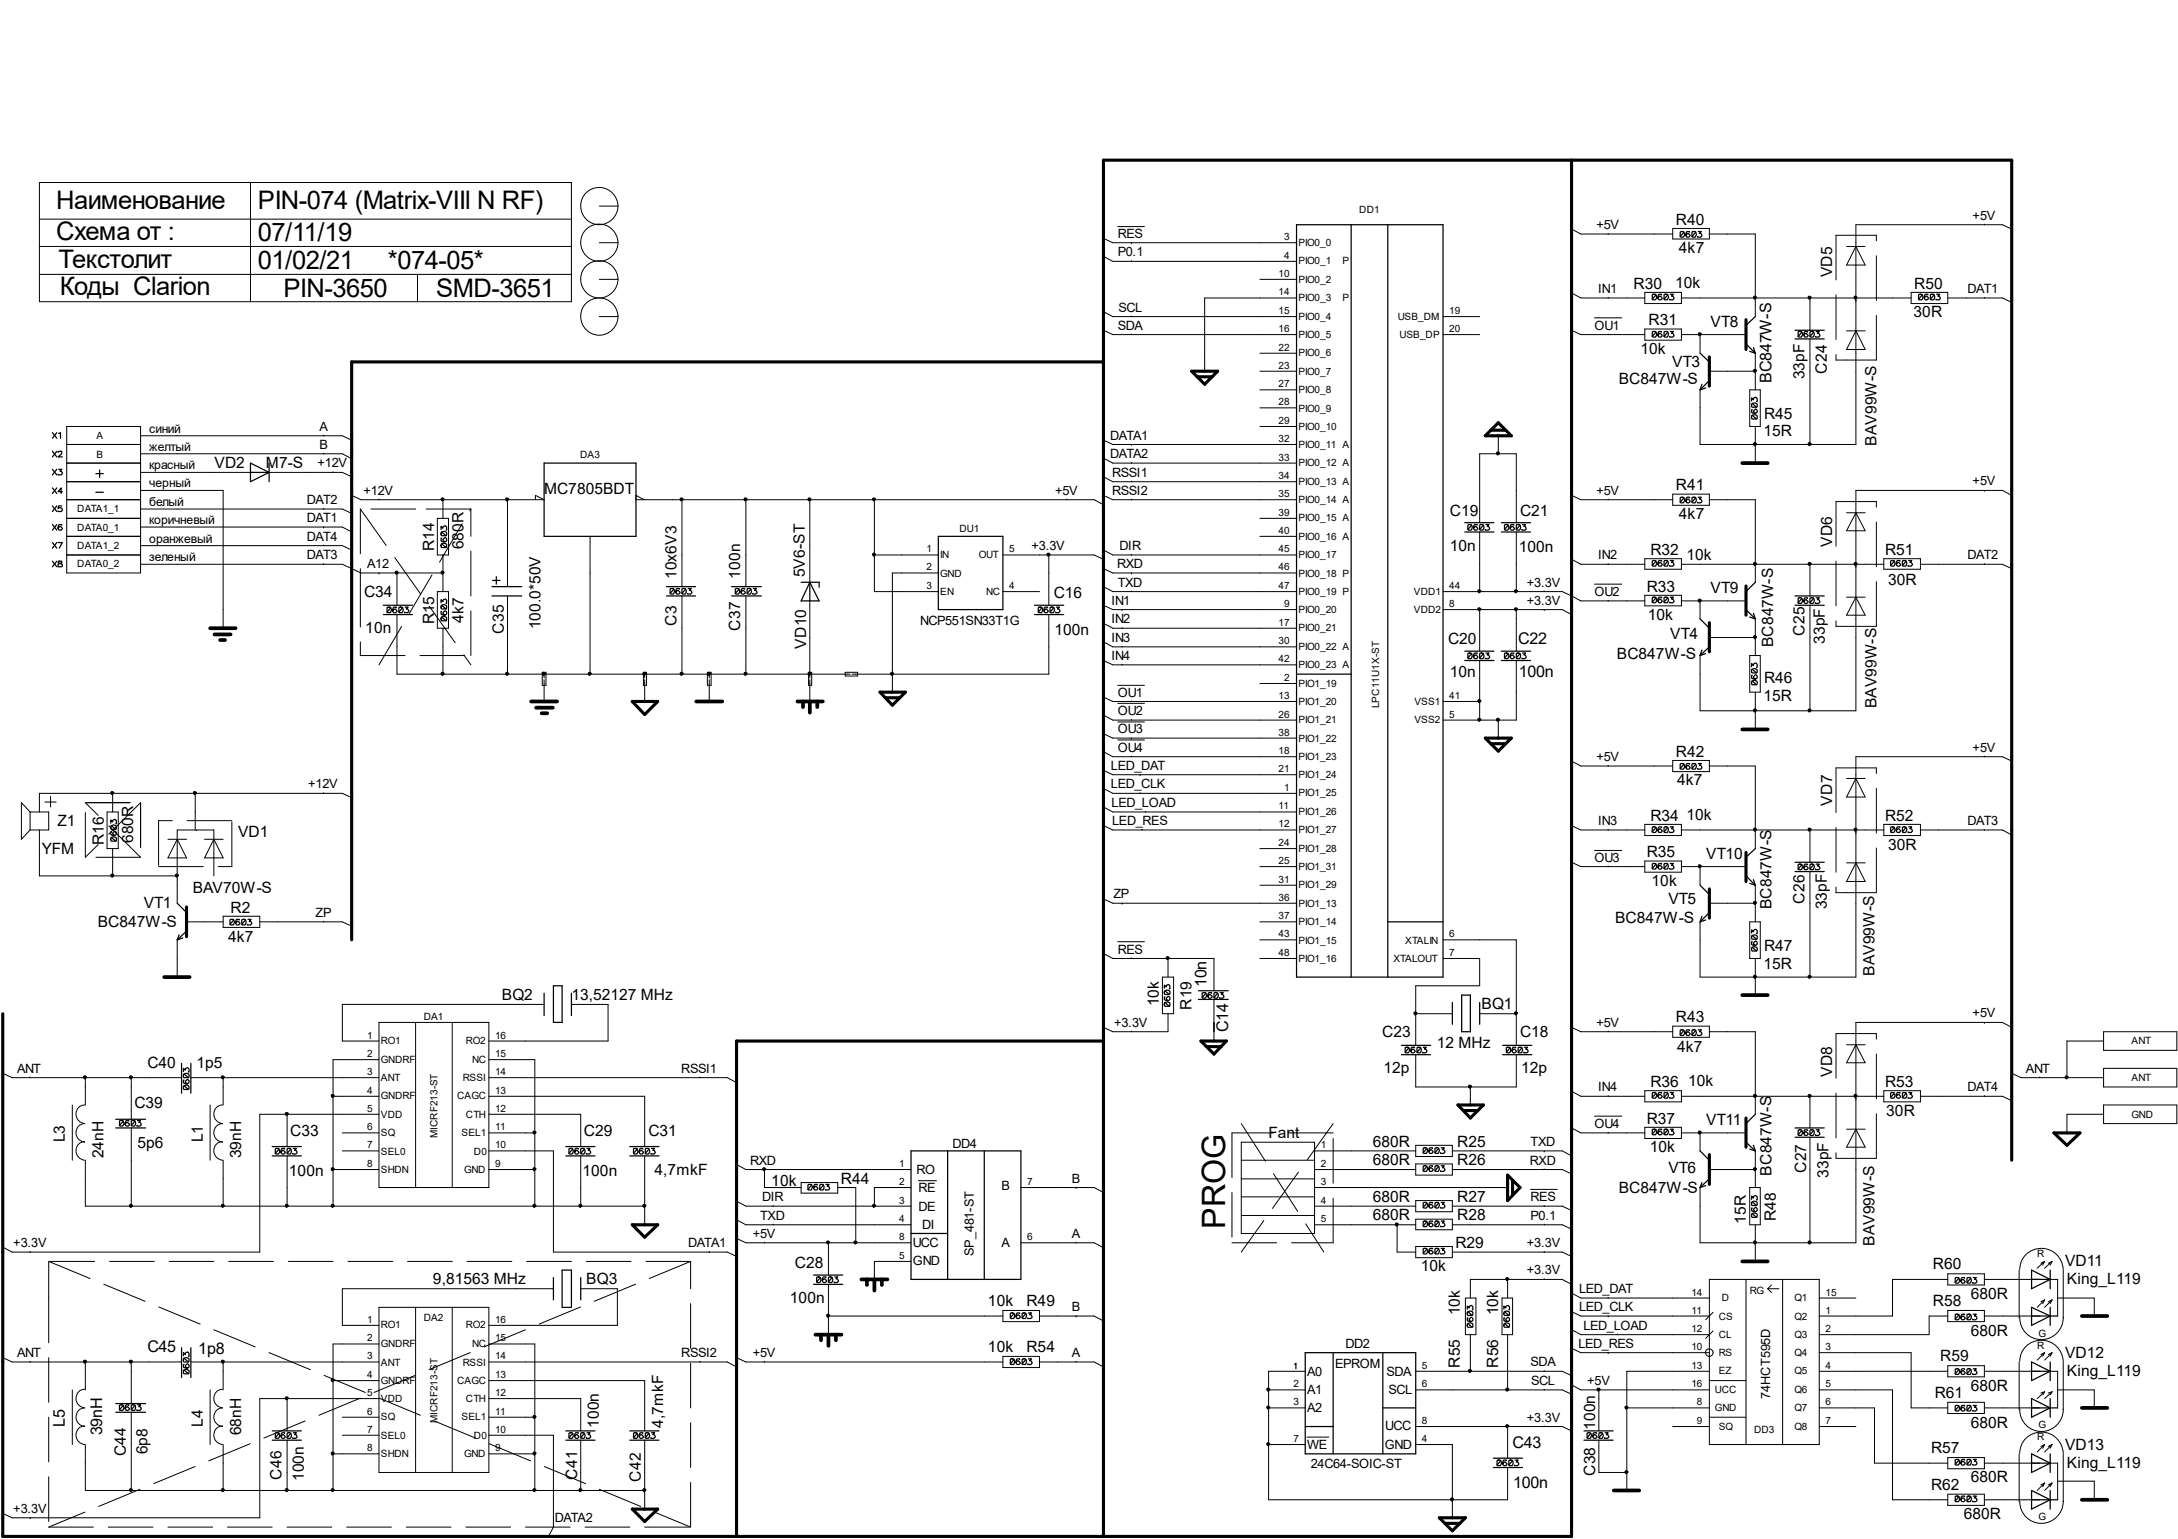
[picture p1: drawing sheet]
<svg xmlns="http://www.w3.org/2000/svg" width="297mm" height="210mm" viewBox="0 0 297 210" stroke-linecap="round" stroke-linejoin="round" font-family="sans-serif">
<defs><g id="words">
<text font-size="4.4" x="167.1" y="167.6" transform="rotate(-90 167.1 167.6)">PROG</text>
<g font-size="3.5">
<text x="7.7" y="28.4">Наименование</text>
<text x="35.2" y="28.4">PIN-074 (Matrix-VIIl N RF)</text>
<text x="7.7" y="32.7">Схема от :</text>
<text x="35.2" y="32.9">07/11/19</text>
<text x="8" y="36.5">Текстолит</text>
<text x="8.2" y="40.2">Коды Clarion</text>
<text x="35.2" y="36.7">01/02/21</text>
<text x="38.6" y="40.5">PIN-3650</text>
<text x="52.9" y="36.7">*074-05*</text>
<text x="59.5" y="40.5">SMD-3651</text>
</g>
<g font-size="2.2">
<text x="241.6" y="52.2" transform="rotate(-90 241.6 52.2)">BC847W-S</text>
<text x="207" y="87.8">C22</text>
<text x="207.1" y="92.4">100n</text>
<text x="164.5" y="134.6" transform="rotate(-90 164.5 134.6)">10n</text>
<text x="167.5" y="140.8" transform="rotate(-90 167.5 140.8)">C14</text>
<text x="20.1" y="184.4">C45</text>
<text x="27" y="184.7">1p8</text>
<text x="8.8" y="194.6" transform="rotate(-90 8.8 194.6)">L5</text>
<text x="13.9" y="195.7" transform="rotate(-90 13.9 195.7)">39nH</text>
<text x="206.3" y="197.4">C43</text>
<text x="206.4" y="202.9">100n</text>
</g>
<g font-size="2.1">
<text x="228.6" y="30.6">R40</text>
<text x="229" y="34.5">4k7</text>
<text x="222.8" y="39.4">R30</text>
<text x="228.5" y="39.3">10k</text>
<text x="249.9" y="37.8" transform="rotate(-90 249.9 37.8)">VD5</text>
<text x="261.1" y="39.4">R50</text>
<text x="224.8" y="44.4">R31</text>
<text x="233.3" y="44.5">VT8</text>
<text x="261" y="43.3">30R</text>
<text x="220.8" y="52.3">BC847W-S</text>
<text x="223.7" y="48.3">10k</text>
<text x="228" y="50">VT3</text>
<text x="246.1" y="51.7" transform="rotate(-90 246.1 51.7)">33pF</text>
<text x="249.1" y="51" transform="rotate(-90 249.1 51)">C24</text>
<text x="240.5" y="59.5">15R</text>
<text x="240.6" y="57.2">R45</text>
<text x="29.2" y="63.8">VD2</text>
<text x="36.3" y="63.8">M7-S</text>
<text x="255.9" y="60.8" transform="rotate(-90 255.9 60.8)">BAV99W-S</text>
<text x="74.2" y="67.4">MC7805BDT</text>
<text x="197.7" y="70.4">C19</text>
<text x="207.3" y="70.4">C21</text>
<text x="228.6" y="66.9">R41</text>
<text x="229" y="70.8">4k7</text>
<text x="59.2" y="75.2" transform="rotate(-90 59.2 75.2)">R14</text>
<text x="63.2" y="74.9" transform="rotate(-90 63.2 74.9)">680R</text>
<text x="197.7" y="75.1">10n</text>
<text x="207.1" y="75.4">100n</text>
<text x="225.1" y="75.7">R32</text>
<text x="230" y="76.4">10k</text>
<text x="249.9" y="74.6" transform="rotate(-90 249.9 74.6)">VD6</text>
<text x="257.1" y="75.7">R51</text>
<text x="49.7" y="81.4">C34</text>
<text x="92.2" y="79" transform="rotate(-90 92.2 79)">10x6V3</text>
<text x="101" y="78.9" transform="rotate(-90 101 78.9)">100n</text>
<text x="109.8" y="78.7" transform="rotate(-90 109.8 78.7)">5V6-ST</text>
<text x="143.7" y="81.6">C16</text>
<text x="224.6" y="80.7">R33</text>
<text x="233.3" y="80.9">VT9</text>
<text x="257.5" y="79.8">30R</text>
<text x="49.8" y="86.4">10n</text>
<text x="59.2" y="85.2" transform="rotate(-90 59.2 85.2)">R15</text>
<text x="63.2" y="84.9" transform="rotate(-90 63.2 84.9)">4k7</text>
<text x="68.7" y="86.4" transform="rotate(-90 68.7 86.4)">C35</text>
<text x="73.7" y="85.9" transform="rotate(-90 73.7 85.9)">100.0*50V</text>
<text x="92.2" y="85.3" transform="rotate(-90 92.2 85.3)">C3</text>
<text x="101" y="86" transform="rotate(-90 101 86)">C37</text>
<text x="109.9" y="88.5" transform="rotate(-90 109.9 88.5)">VD10</text>
<text x="143.8" y="86.6">100n</text>
<text x="197.5" y="87.8">C20</text>
<text x="220.5" y="89.8">BC847W-S</text>
<text x="224.7" y="84.6">10k</text>
<text x="227.8" y="87.1">VT4</text>
<text x="241.8" y="88.3" transform="rotate(-90 241.8 88.3)">BC847W-S</text>
<text x="246.1" y="86.7" transform="rotate(-90 246.1 86.7)">C25</text>
<text x="248.9" y="87.8" transform="rotate(-90 248.9 87.8)">33pF</text>
<text x="197.7" y="92.4">10n</text>
<text x="240.5" y="95.6">15R</text>
<text x="240.6" y="93.1">R46</text>
<text x="255.9" y="96.6" transform="rotate(-90 255.9 96.6)">BAV99W-S</text>
<text x="228.6" y="103.2">R42</text>
<text x="228.7" y="107.1">4k7</text>
<text x="7.8" y="112.6">Z1</text>
<text x="225.1" y="111.9">R34</text>
<text x="230" y="111.8">10k</text>
<text x="249.9" y="109.9" transform="rotate(-90 249.9 109.9)">VD7</text>
<text x="257.1" y="111.9">R52</text>
<text x="5.7" y="116.4">YFM</text>
<text x="14.2" y="115.2" transform="rotate(-90 14.2 115.2)">R16</text>
<text x="18.2" y="115" transform="rotate(-90 18.2 115)">680R</text>
<text x="32.5" y="114.1">VD1</text>
<text x="224.6" y="116.9">R35</text>
<text x="232.7" y="117.1">VT10</text>
<text x="257.5" y="115.9">30R</text>
<text x="19.6" y="123.9">VT1</text>
<text x="26.3" y="121.8">BAV70W-S</text>
<text x="31.5" y="124.5">R2</text>
<text x="220.3" y="125.9">BC847W-S</text>
<text x="225.3" y="120.9">10k</text>
<text x="227.5" y="123.4">VT5</text>
<text x="241.6" y="124" transform="rotate(-90 241.6 124)">BC847W-S</text>
<text x="246.1" y="123.3" transform="rotate(-90 246.1 123.3)">C26</text>
<text x="249.1" y="124" transform="rotate(-90 249.1 124)">33pF</text>
<text x="13.3" y="126.4">BC847W-S</text>
<text x="31.1" y="128.4">4k7</text>
<text x="240.6" y="129.7">R47</text>
<text x="68.4" y="136.4">BQ2</text>
<text x="77.9" y="136.4">13,52127 MHz</text>
<text x="158" y="137.2" transform="rotate(-90 158 137.2)">10k</text>
<text x="162.5" y="137.8" transform="rotate(-90 162.5 137.8)">R19</text>
<text x="202.1" y="137.7">BQ1</text>
<text x="240.5" y="132.2">15R</text>
<text x="255.6" y="133.1" transform="rotate(-90 255.6 133.1)">BAV99W-S</text>
<text x="188.5" y="141.4">C23</text>
<text x="196" y="142.9">12 MHz</text>
<text x="207.3" y="141.4">C18</text>
<text x="228.6" y="139.4">R43</text>
<text x="228.7" y="143.4">4k7</text>
<text x="20.1" y="145.6">C40</text>
<text x="26.8" y="145.6">1p5</text>
<text x="188.7" y="146.4">12p</text>
<text x="207.5" y="146.4">12p</text>
<text x="225.1" y="148.3">R36</text>
<text x="230.2" y="148.2">10k</text>
<text x="249.9" y="146.9" transform="rotate(-90 249.9 146.9)">VD8</text>
<text x="257.1" y="148.3">R53</text>
<text x="8.8" y="155.8" transform="rotate(-90 8.8 155.8)">L3</text>
<text x="18.3" y="151.1">C39</text>
<text x="27.6" y="155.8" transform="rotate(-90 27.6 155.8)">L1</text>
<text x="39.6" y="154.9">C33</text>
<text x="79.6" y="154.9">C29</text>
<text x="88.4" y="154.9">C31</text>
<text x="173" y="155.2">Fant</text>
<text x="224.6" y="153.2">R37</text>
<text x="232.7" y="153.4">VT11</text>
<text x="257.3" y="152.1">30R</text>
<text x="14.1" y="158" transform="rotate(-90 14.1 158)">24nH</text>
<text x="18.8" y="156.6">5p6</text>
<text x="32.9" y="158" transform="rotate(-90 32.9 158)">39nH</text>
<text x="39.4" y="160.4">100n</text>
<text x="79.5" y="160.4">100n</text>
<text x="89.3" y="160.2">4,7mkF</text>
<text x="105.2" y="161.7">10k</text>
<text x="114.7" y="161.5">R44</text>
<text x="187.2" y="156.4">680R</text>
<text x="187.2" y="158.9">680R</text>
<text x="198.8" y="156.4">R25</text>
<text x="198.8" y="158.9">R26</text>
<text x="225" y="157.1">10k</text>
<text x="227.5" y="159.9">VT6</text>
<text x="241.6" y="160.4" transform="rotate(-90 241.6 160.4)">BC847W-S</text>
<text x="246.3" y="160" transform="rotate(-90 246.3 160)">C27</text>
<text x="249.4" y="160.6" transform="rotate(-90 249.4 160.6)">33pF</text>
<text x="187.2" y="163.9">680R</text>
<text x="187.2" y="166.5">680R</text>
<text x="198.8" y="163.9">R27</text>
<text x="198.8" y="166.5">R28</text>
<text x="220.8" y="162.6">BC847W-S</text>
<text x="238.1" y="166.9" transform="rotate(-90 238.1 166.9)">15R</text>
<text x="242.2" y="166.5" transform="rotate(-90 242.2 166.5)">R48</text>
<text x="108.4" y="172.9">C28</text>
<text x="193.8" y="173.4">10k</text>
<text x="198.5" y="170.2">R29</text>
<text x="255.6" y="169.9" transform="rotate(-90 255.6 169.9)">BAV99W-S</text>
<text x="263.6" y="173.1">R60</text>
<text x="281.6" y="172.6">VD11</text>
<text x="59.1" y="175.2">9,81563 MHz</text>
<text x="80" y="175.2">BQ3</text>
<text x="107.7" y="177.7">100n</text>
<text x="134.7" y="178.1">10k</text>
<text x="140" y="178.1">R49</text>
<text x="199.1" y="179.4" transform="rotate(-90 199.1 179.4)">10k</text>
<text x="204.3" y="179.4" transform="rotate(-90 204.3 179.4)">10k</text>
<text x="263.6" y="178.1">R58</text>
<text x="268.8" y="177.2">680R</text>
<text x="281.9" y="175.2">King_L119</text>
<text x="134.7" y="184.4">10k</text>
<text x="140" y="184.4">R54</text>
<text x="264.6" y="185.7">R59</text>
<text x="268.8" y="182.2">680R</text>
<text x="281.6" y="185.2">VD12</text>
<text x="199.1" y="186.6" transform="rotate(-90 199.1 186.6)">R55</text>
<text x="204.3" y="186.6" transform="rotate(-90 204.3 186.6)">R56</text>
<text x="263.9" y="190.7">R61</text>
<text x="268.8" y="189.7">680R</text>
<text x="281.9" y="187.7">King_L119</text>
<text x="27.6" y="194.6" transform="rotate(-90 27.6 194.6)">L4</text>
<text x="32.9" y="195.7" transform="rotate(-90 32.9 195.7)">68nH</text>
<text x="81.7" y="194.7" transform="rotate(-90 81.7 194.7)">100n</text>
<text x="90.5" y="194.7" transform="rotate(-90 90.5 194.7)">4,7mkF</text>
<text x="217.5" y="195" transform="rotate(-90 217.5 195)">100n</text>
<text x="268.8" y="194.7">680R</text>
<text x="281.6" y="197.7">VD13</text>
<text x="17.1" y="198.6" transform="rotate(-90 17.1 198.6)">C44</text>
<text x="20.1" y="198.4" transform="rotate(-90 20.1 198.4)">6p8</text>
<text x="38.4" y="201.8" transform="rotate(-90 38.4 201.8)">C46</text>
<text x="41.4" y="202" transform="rotate(-90 41.4 202)">100n</text>
<text x="78.7" y="201.8" transform="rotate(-90 78.7 201.8)">C41</text>
<text x="87.4" y="202.1" transform="rotate(-90 87.4 202.1)">C42</text>
<text x="217.5" y="201.3" transform="rotate(-90 217.5 201.3)">C38</text>
<text x="263.4" y="198.2">R57</text>
<text x="263.4" y="203.2">R62</text>
<text x="268.8" y="202.2">680R</text>
<text x="281.9" y="200.2">King_L119</text>
<text x="267.8" y="207.2">680R</text>
</g>
<g font-size="1.7">
<text x="269" y="30">+5V</text>
<text x="152.4" y="32.4">RES</text>
<text x="152.4" y="35">P0.1</text>
<text x="217.7" y="31.2">+5V</text>
<text x="218" y="40">IN1</text>
<text x="268.3" y="40">DAT1</text>
<text x="152.4" y="45">SDA</text>
<text x="152.5" y="42.5">SCL</text>
<text x="217.5" y="45">OU1</text>
<text x="20.4" y="59">синий</text>
<text x="43.6" y="58.8">A</text>
<text x="151.4" y="59.9">DATA1</text>
<text x="20.4" y="61.5">желтый</text>
<text x="20.4" y="64">красный</text>
<text x="43.3" y="63.8">+12V</text>
<text x="43.6" y="61.2">B</text>
<text x="151.4" y="62.5">DATA2</text>
<text x="151.7" y="65">RSSI1</text>
<text x="20.4" y="69">белый</text>
<text x="20.4" y="71.5">коричневый</text>
<text x="20.4" y="66.5">черный</text>
<text x="41.9" y="68.7">DAT2</text>
<text x="41.9" y="71.2">DAT1</text>
<text x="49.6" y="67.5">+12V</text>
<text x="143.9" y="67.5">+5V</text>
<text x="151.7" y="67.5">RSSI2</text>
<text x="217.7" y="67.5">+5V</text>
<text x="269" y="66.2">+5V</text>
<text x="20.4" y="76.5">зеленый</text>
<text x="20.4" y="74">оранжевый</text>
<text x="41.9" y="76.3">DAT3</text>
<text x="41.9" y="73.7">DAT4</text>
<text x="50.1" y="77.5">A12</text>
<text x="140.7" y="75">+3.3V</text>
<text x="152.4" y="77.5">RXD</text>
<text x="152.7" y="75">DIR</text>
<text x="218" y="76.3">IN2</text>
<text x="268.3" y="76.3">DAT2</text>
<text x="151.6" y="82.5">IN1</text>
<text x="152.4" y="80">TXD</text>
<text x="208.2" y="80">+3.3V</text>
<text x="208.2" y="82.5">+3.3V</text>
<text x="217.5" y="81.3">OU2</text>
<text x="125.5" y="85.3">NCP551SN33T1G</text>
<text x="151.6" y="87.5">IN3</text>
<text x="151.6" y="85">IN2</text>
<text x="151.6" y="90">IN4</text>
<text x="152.4" y="95">OU1</text>
<text x="152.4" y="97.5">OU2</text>
<text x="152.4" y="100">OU3</text>
<text x="42" y="107.5">+12V</text>
<text x="151.5" y="105">LED_DAT</text>
<text x="151.5" y="107.5">LED_CLK</text>
<text x="152.4" y="102.5">OU4</text>
<text x="217.7" y="103.8">+5V</text>
<text x="269" y="102.5">+5V</text>
<text x="151.6" y="110.1">LED_LOAD</text>
<text x="151.7" y="112.5">LED_RES</text>
<text x="218" y="112.5">IN3</text>
<text x="268.3" y="112.5">DAT3</text>
<text x="217.5" y="117.5">OU3</text>
<text x="43" y="125.1">ZP</text>
<text x="151.8" y="122.5">ZP</text>
<text x="152.4" y="130">RES</text>
<text x="151.9" y="140">+3.3V</text>
<text x="217.7" y="140">+5V</text>
<text x="269" y="138.8">+5V</text>
<text x="2.3" y="146.3">ANT</text>
<text x="92.9" y="146.3">RSSI1</text>
<text x="218" y="148.8">IN4</text>
<text x="268.3" y="148.8">DAT4</text>
<text x="276.3" y="146.3">ANT</text>
<text x="217.5" y="153.8">OU4</text>
<text x="102.3" y="158.8">RXD</text>
<text x="125" y="160.1">RO</text>
<text x="129.9" y="156.5">DD4</text>
<text x="146.2" y="161.3">B</text>
<text x="208.7" y="158.8">RXD</text>
<text x="208.7" y="156.3">TXD</text>
<text x="103.7" y="166.4">TXD</text>
<text x="103.9" y="163.8">DIR</text>
<text x="125.3" y="165.1">DE</text>
<text x="125.3" y="162.6">RE</text>
<text x="125.8" y="167.6">DI</text>
<text x="136.6" y="162.3">B</text>
<text x="208.7" y="163.8">RES</text>
<text x="208.7" y="166.4">P0.1</text>
<text x="1.8" y="170.1">+3.3V</text>
<text x="93.8" y="170.1">DATA1</text>
<text x="102.7" y="168.8">+5V</text>
<text x="124.5" y="172.6">GND</text>
<text x="124.5" y="170.1">UCC</text>
<text x="132.8" y="171.4" transform="rotate(-90 132.8 171.4)">SP_481-ST</text>
<text x="136.6" y="170.1">A</text>
<text x="146.2" y="168.8">A</text>
<text x="208.2" y="173.8">+3.3V</text>
<text x="208.2" y="170.1">+3.3V</text>
<text x="146.2" y="178.8">B</text>
<text x="215.3" y="178.8">LED_CLK</text>
<text x="215.3" y="176.4">LED_DAT</text>
<text x="2.3" y="185.1">ANT</text>
<text x="92.9" y="185.1">RSSI2</text>
<text x="102.7" y="185.1">+5V</text>
<text x="146.2" y="185.1">A</text>
<text x="183.5" y="183.8">DD2</text>
<text x="215.3" y="183.8">LED_RES</text>
<text x="215.9" y="181.4">LED_LOAD</text>
<text x="178.3" y="187.6">A0</text>
<text x="178.3" y="190.1">A1</text>
<text x="182.1" y="186.6">EPROM</text>
<text x="189.1" y="187.6">SDA</text>
<text x="189.4" y="190.1">SCL</text>
<text x="208.7" y="186.4">SDA</text>
<text x="208.8" y="188.9">SCL</text>
<text x="216.4" y="188.9">+5V</text>
<text x="241.4" y="190.8" transform="rotate(-90 241.4 190.8)">74HCT595D</text>
<text x="178.3" y="192.6">A2</text>
<text x="178.3" y="197.6">WE</text>
<text x="188.8" y="197.6">GND</text>
<text x="188.9" y="195.1">UCC</text>
<text x="208.2" y="193.9">+3.3V</text>
<text x="178.8" y="200.2">24C64-SOIC-ST</text>
<text x="1.8" y="206.3">+3.3V</text>
<text x="75.6" y="207.6">DATA2</text>
</g>
<g font-size="1.4">
<text x="185.4" y="29">DD1</text>
<text x="175.1" y="32.8">3</text>
<text x="175.1" y="35.3">4</text>
<text x="177.1" y="33.6">PIO0_0</text>
<text x="174.4" y="40.3">14</text>
<text x="174.4" y="37.8">10</text>
<text x="177.1" y="41.1">PIO0_3</text>
<text x="177.1" y="38.6">PIO0_2</text>
<text x="177.1" y="36.1">PIO0_1</text>
<text x="183.1" y="41.1">P</text>
<text x="183.1" y="36.1">P</text>
<text x="174.4" y="47.8">22</text>
<text x="174.4" y="45.3">16</text>
<text x="174.4" y="42.8">15</text>
<text x="177.1" y="46.1">PIO0_5</text>
<text x="177.1" y="43.6">PIO0_4</text>
<text x="190.6" y="43.6">USB_DM</text>
<text x="190.9" y="46.1">USB_DP</text>
<text x="197.7" y="45.3">20</text>
<text x="197.7" y="42.8">19</text>
<text x="174.4" y="52.8">27</text>
<text x="174.4" y="50.3">23</text>
<text x="177.1" y="53.6">PIO0_8</text>
<text x="177.1" y="48.6">PIO0_6</text>
<text x="177.1" y="51.1">PIO0_7</text>
<text x="13.2" y="59.9">A</text>
<text x="174.4" y="55.3">28</text>
<text x="174.4" y="57.8">29</text>
<text x="177.1" y="56.1">PIO0_9</text>
<text x="177.1" y="58.6">PIO0_10</text>
<text x="13.2" y="62.4">B</text>
<text x="79.1" y="62.4">DA3</text>
<text x="174.4" y="62.8">33</text>
<text x="174.4" y="60.3">32</text>
<text x="174.4" y="65.4">34</text>
<text x="177.1" y="63.6">PIO0_12 A</text>
<text x="177.1" y="61.1">PIO0_11 A</text>
<text x="10.5" y="69.9">DATA1_1</text>
<text x="174.4" y="67.8">35</text>
<text x="174.4" y="70.4">39</text>
<text x="177.1" y="68.6">PIO0_14 A</text>
<text x="177.1" y="66.1">PIO0_13 A</text>
<text x="177.1" y="71.1">PIO0_15 A</text>
<text x="10.5" y="72.4">DATA0_1</text>
<text x="10.5" y="74.8">DATA1_2</text>
<text x="10.5" y="77.4">DATA0_2</text>
<text x="126.4" y="77.8">2</text>
<text x="126.4" y="75.4">1</text>
<text x="128.2" y="76.1">IN</text>
<text x="130.8" y="72.6">DU1</text>
<text x="133.5" y="76.1">OUT</text>
<text x="137.6" y="75.4">5</text>
<text x="174.4" y="77.8">46</text>
<text x="174.4" y="75.4">45</text>
<text x="174.4" y="72.8">40</text>
<text x="177.1" y="76.1">PIO0_17</text>
<text x="177.1" y="73.7">PIO0_16 A</text>
<text x="126.4" y="80.3">3</text>
<text x="128.2" y="81.1">EN</text>
<text x="128.2" y="78.7">GND</text>
<text x="134.5" y="81.1">NC</text>
<text x="137.6" y="80.3">4</text>
<text x="174.4" y="80.3">47</text>
<text x="175.1" y="82.8">9</text>
<text x="177.1" y="83.7">PIO0_20</text>
<text x="177.1" y="78.7">PIO0_18 P</text>
<text x="177.1" y="81.1">PIO0_19 P</text>
<text x="192.8" y="83.7">VDD2</text>
<text x="192.8" y="81.1">VDD1</text>
<text x="197.7" y="82.8">8</text>
<text x="197.7" y="80.3">44</text>
<text x="174.4" y="85.3">17</text>
<text x="174.4" y="87.9">30</text>
<text x="177.1" y="86.1">PIO0_21</text>
<text x="177.1" y="88.6">PIO0_22 A</text>
<text x="174.4" y="90.3">42</text>
<text x="174.4" y="95.3">13</text>
<text x="175.1" y="92.9">2</text>
<text x="177.1" y="93.6">PIO1_19</text>
<text x="177.1" y="91.1">PIO0_23 A</text>
<text x="197.7" y="95.3">41</text>
<text x="174.4" y="100.3">38</text>
<text x="174.4" y="97.9">26</text>
<text x="177.1" y="101.2">PIO1_22</text>
<text x="177.1" y="98.6">PIO1_21</text>
<text x="177.1" y="96.2">PIO1_20</text>
<text x="188.1" y="96.6" transform="rotate(-90 188.1 96.6)">LPC11U1X-ST</text>
<text x="192.9" y="98.6">VSS2</text>
<text x="192.9" y="96.2">VSS1</text>
<text x="197.7" y="97.9">5</text>
<text x="174.4" y="105.3">21</text>
<text x="174.4" y="102.9">18</text>
<text x="175.1" y="107.9">1</text>
<text x="177.1" y="106.2">PIO1_24</text>
<text x="177.1" y="103.6">PIO1_23</text>
<text x="174.4" y="112.9">12</text>
<text x="174.4" y="110.4">11</text>
<text x="177.1" y="113.6">PIO1_27</text>
<text x="177.1" y="111.2">PIO1_26</text>
<text x="177.1" y="108.6">PIO1_25</text>
<text x="174.4" y="117.9">25</text>
<text x="174.4" y="115.4">24</text>
<text x="177.1" y="118.7">PIO1_31</text>
<text x="177.1" y="116.2">PIO1_28</text>
<text x="174.4" y="125.4">37</text>
<text x="174.4" y="120.4">31</text>
<text x="174.4" y="122.9">36</text>
<text x="177.1" y="121.2">PIO1_29</text>
<text x="177.1" y="123.7">PIO1_13</text>
<text x="174.4" y="127.8">43</text>
<text x="174.4" y="130.4">48</text>
<text x="177.1" y="128.7">PIO1_15</text>
<text x="177.1" y="126.2">PIO1_14</text>
<text x="177.1" y="131.1">PIO1_16</text>
<text x="190" y="131.1">XTALOUT</text>
<text x="191.6" y="128.7">XTALIN</text>
<text x="197.7" y="127.8">6</text>
<text x="197.7" y="130.4">7</text>
<text x="50.1" y="141.6">1</text>
<text x="51.9" y="142.4">RO1</text>
<text x="57.8" y="139.1">DA1</text>
<text x="63.5" y="142.4">RO2</text>
<text x="67.5" y="141.6">16</text>
<text x="290.7" y="142.4">ANT</text>
<text x="50.1" y="149.2">4</text>
<text x="50.1" y="144.2">2</text>
<text x="50.1" y="146.6">3</text>
<text x="51.9" y="147.4">ANT</text>
<text x="51.9" y="149.9">GNDRF</text>
<text x="51.9" y="144.9">GNDRF</text>
<text x="62.4" y="149.9">CAGC</text>
<text x="63.1" y="147.4">RSSI</text>
<text x="64.4" y="144.9">NC</text>
<text x="67.5" y="149.2">13</text>
<text x="67.5" y="144.2">15</text>
<text x="67.5" y="146.6">14</text>
<text x="290.7" y="147.4">ANT</text>
<text x="50.1" y="151.6">5</text>
<text x="50.1" y="154.2">6</text>
<text x="51.9" y="152.5">VDD</text>
<text x="51.9" y="154.9">SQ</text>
<text x="59.6" y="155.3" transform="rotate(-90 59.6 155.3)">MICRF213-ST</text>
<text x="62.9" y="154.9">SEL1</text>
<text x="63.5" y="152.5">CTH</text>
<text x="67.5" y="151.6">12</text>
<text x="67.5" y="154.2">11</text>
<text x="290.7" y="152.5">GND</text>
<text x="50.1" y="156.6">7</text>
<text x="50.1" y="159.2">8</text>
<text x="51.9" y="157.5">SEL0</text>
<text x="51.9" y="159.9">SHDN</text>
<text x="63.3" y="159.9">GND</text>
<text x="64.6" y="157.5">D0</text>
<text x="67.5" y="156.6">10</text>
<text x="67.5" y="159.2">9</text>
<text x="122.6" y="161.6">2</text>
<text x="122.6" y="159.2">1</text>
<text x="140.1" y="161.6">7</text>
<text x="180.1" y="156.6">1</text>
<text x="180.1" y="159.2">2</text>
<text x="180.1" y="161.6">3</text>
<text x="122.6" y="166.7">4</text>
<text x="122.6" y="164.2">3</text>
<text x="180.1" y="166.7">5</text>
<text x="180.1" y="164.2">4</text>
<text x="122.6" y="171.7">5</text>
<text x="122.6" y="169.2">8</text>
<text x="140.1" y="169.2">6</text>
<text x="277.8" y="171.5">R</text>
<text x="230.7" y="176.7">14</text>
<text x="230.7" y="179.2">11</text>
<text x="234.8" y="177.5">D</text>
<text x="238.6" y="176.4">RG</text>
<text x="244.7" y="177.5">Q1</text>
<text x="249" y="179.2">1</text>
<text x="249" y="176.7">15</text>
<text x="50.1" y="183">2</text>
<text x="50.1" y="180.4">1</text>
<text x="50.1" y="185.4">3</text>
<text x="51.9" y="183.7">GNDRF</text>
<text x="51.9" y="181.2">RO1</text>
<text x="57.8" y="180.2">DA2</text>
<text x="63.5" y="181.2">RO2</text>
<text x="64.4" y="183.7">NC</text>
<text x="67.5" y="183">15</text>
<text x="67.5" y="180.4">16</text>
<text x="67.5" y="185.4">14</text>
<text x="230.7" y="181.7">12</text>
<text x="230.7" y="184.2">10</text>
<text x="234.4" y="180">CS</text>
<text x="234.4" y="182.5">CL</text>
<text x="234.4" y="185">RS</text>
<text x="244.7" y="185">Q4</text>
<text x="244.7" y="182.5">Q3</text>
<text x="244.7" y="180">Q2</text>
<text x="249" y="184.2">3</text>
<text x="249" y="181.7">2</text>
<text x="277.8" y="184">R</text>
<text x="278" y="182.3">G</text>
<text x="50.1" y="190.4">5</text>
<text x="50.1" y="188">4</text>
<text x="51.9" y="186.3">ANT</text>
<text x="51.9" y="191.3">VDD</text>
<text x="51.9" y="188.7">GNDRF</text>
<text x="62.4" y="188.7">CAGC</text>
<text x="63.1" y="186.3">RSSI</text>
<text x="63.5" y="191.3">CTH</text>
<text x="67.5" y="190.4">12</text>
<text x="67.5" y="188">13</text>
<text x="176.4" y="189.2">2</text>
<text x="176.4" y="191.7">3</text>
<text x="193.9" y="186.7">5</text>
<text x="193.9" y="189.2">6</text>
<text x="230.7" y="186.7">13</text>
<text x="230.7" y="189.2">16</text>
<text x="231.4" y="191.7">8</text>
<text x="233.9" y="190">UCC</text>
<text x="234.4" y="187.5">EZ</text>
<text x="244.7" y="190">Q6</text>
<text x="244.7" y="187.5">Q5</text>
<text x="249" y="191.7">6</text>
<text x="249" y="189.2">5</text>
<text x="249" y="186.7">4</text>
<text x="50.1" y="195.4">7</text>
<text x="50.1" y="198">8</text>
<text x="50.1" y="193">6</text>
<text x="51.9" y="196.3">SEL0</text>
<text x="51.9" y="193.7">SQ</text>
<text x="59.6" y="194.1" transform="rotate(-90 59.6 194.1)">MICRF213-ST</text>
<text x="62.9" y="193.7">SEL1</text>
<text x="64.6" y="196.3">D0</text>
<text x="67.5" y="195.4">10</text>
<text x="67.5" y="198">9</text>
<text x="67.5" y="193">11</text>
<text x="176.4" y="196.7">7</text>
<text x="193.9" y="196.7">4</text>
<text x="193.9" y="194.2">8</text>
<text x="231.4" y="194.2">9</text>
<text x="233.9" y="192.4">GND</text>
<text x="234.4" y="195">SQ</text>
<text x="239.2" y="195.4">DD3</text>
<text x="244.7" y="195">Q8</text>
<text x="244.7" y="192.4">Q7</text>
<text x="249" y="194.2">7</text>
<text x="277.8" y="196.4">R</text>
<text x="278" y="194.7">G</text>
<text x="51.9" y="198.7">SHDN</text>
<text x="63.3" y="198.7">GND</text>
<text x="278" y="207.3">G</text>
</g>
</g></defs>
<g fill="none" stroke="#000" stroke-width=".14">
<path d="M5.4 24.9h72.5v16.2h-72.5zM5.4 33.6h72.5M5.4 37.4h72.5M5.4 29.9h72.5M34.2 24.9v16.2M56.9 37.4v3.7M81.7 33.1h2.6M81.7 28.1h2.6M81.7 38.1h2.6M150.5 32.5l1.3 .6h25M150.5 35l1.3 .6h25M152.4 30.9h3.7"/>
<path d="M154.3 33.1h.1M154.3 35.6h.1M171.8 38.1h5M214.3 40l1.3 .6h8.7M214.3 31.2l1.3 .7h12.5M219.3 31.8v.1M224.3 39.9h5v1.5h-5zM228.1 31.2h5v1.4h-5zM233.1 31.9h6.3v11.3M251.8 33.6h2.6M253.1 33.6l1.3 2.6h-2.6zM260.6 39.9h5v1.5h-5z"/>
<path d="M270.6 30.6h.1M274.4 31.2l-1.3-.6h-20v30h-21.2v-7.4M9.1 58.2h10.1v19.9h-10.1zM19.2 59.4h27.5l1.3 .6M44.2 59.4h.1M81.7 43.2h2.6M150.5 45l1.3 .6h25M150.5 42.5l1.3 .7h25M154.3 43.1v.1M154.3 45.6h.1M171.8 50.6h5M171.8 58.2h5"/>
<path d="M171.8 53.2h5M171.8 55.6h5M171.8 48.2h5M176.8 40.6h-12.5v10M196.8 45.6h5M196.8 43.2h5M204.3 59.4v2.5M214.3 45l1.3 .6h8.7M217.5 43.3h3.7M219.3 40.6h.1M219.3 45.6h.1M224.3 44.9h5v1.5h-5z"/>
<path d="M229.3 45.6h8.8M229.3 40.6h31.3M231.7 45.4h.2l.1 .2-.1 .1-.1 .1-.1-.1zM231.9 45.6v2.6M233.1 50.6h6.3M238.6 53.2h1.5v5h-1.5zM239.2 50.4h.3l.1 .1-.1 .2-.2 .1-.1-.1zM239.2 40.4h.3l.1 .2-.1 .1-.2 .1-.1-.1zM239.4 48.2v5M239.4 58.2v5M246.6 40.4h.3l.1 .2-.1 .1-.1 .1-.2-.1zM246.8 40.6v4.4"/>
<path d="M246.8 46.2v14.4M251.8 45.1h2.6M252.9 40.4h.3l.1 .2-.1 .1-.2 .1-.1-.1zM253.1 45.1l1.3 2.6h-2.6zM265.6 40.6h7.5l1.3 .6M270.6 40.6h.1M9.1 68.2h10.1M9.1 75.7h10.1M9.1 63.2h10.1M9.1 65.7h10.1M9.1 60.6h10.1M9.1 70.7h10.1"/>
<path d="M9.1 73.2h10.1M19.2 66.9h11.2v18.8M19.2 77h27.5l2.5 1.1h11.2M19.2 74.4h27.5l1.3 .6M19.2 71.9h27.5l1.3 .7M19.2 69.4h27.5l1.3 .6M19.2 64.4h15M19.2 61.9h27.5l1.3 .7M36.7 64.4h10l1.3 .6M44.2 71.9h.1M44.2 61.8v.1M44.2 69.3v.1"/>
<path d="M44.2 74.3v.1M44.2 76.9v.1M45.4 64.3v.1M48 67.6l1.2 .6h25l-1.2-.6v.6M51.7 78.1h.1M51.7 68.1v.1M53.9 77.9h.3l.1 .2-.1 .1-.1 .1-.2-.1zM54.1 78.1v4.4M59.6 70.7h1.6v5h-1.6zM60.2 77.9h.3l.1 .2-.1 .1-.2 .1-.1-.1zM60.2 68h.3l.1 .1-.1 .1-.2 .1-.1-.1zM60.4 68.2v2.5"/>
<path d="M60.4 75.7v5M69 68h.3l.1 .1-.1 .1-.2 .1-.1-.1zM69.2 68.2v11.8M80.5 73.2v18.7M87.8 68.2l-1.1-.6v.6h62.5l1.3 .6M92.8 68h.3l.1 .1-.1 .1-.2 .1-.1-.1zM93 68.2v11.8M101.5 68h.3l.1 .1-.1 .1-.2 .1-.1-.1zM101.7 68.2v11.8M110.2 68h.3l.1 .1-.1 .1-.1 .1-.2-.1zM110.4 68.2v11.2M119 75.5h.3l.1 .1-.1 .2-.1 .1-.2-.1z"/>
<path d="M119 68h.3l.1 .1-.1 .1-.1 .1-.2-.1zM119.2 68.2v12.5h8.8M119.2 75.7h8.8M128 78.1h-6.3v16.3M136.8 75.7h12.4l1.3 .6M142.8 75.5h.3l.1 .1-.1 .2-.1 .1-.2-.1zM143 75.6v6.9M145.5 68.1v.1M150.5 67.6l1.3 .6h25M150.5 77.6l1.3 .5h25M150.5 75l1.3 .7h25M150.5 62.5l1.3 .7h25"/>
<path d="M150.5 65l1.3 .7h25M150.5 60l1.3 .6h25M154.3 78.1h.1M154.3 60.6h.1M154.3 63.1v.1M154.3 65.6v.1M154.3 68.1v.1M154.3 75.6v.1M171.8 70.7h5M171.8 73.2h5M201.8 71.3v-9.4h5v9.4M201.8 72.6v8.1"/>
<path d="M204.1 61.7h.3l.1 .1-.1 .2-.1 .1-.2-.1zM206.8 72.6v8.1M214.3 76.3l1.3 .7h8.7M214.3 67.6l1.3 .6h12.5M217.5 79.7h3.7M219.3 68.1v.1M219.3 76.9v.1M224.3 76.2h5v1.4h-5zM228.1 67.4h5v1.5h-5zM229.3 77h27.6M233.1 68.2h6.3v11.2M239.2 76.8h.3l.1 .1-.1 .1-.2 .1-.1-.1z"/>
<path d="M239.2 60.4h.3l.1 .1-.1 .2-.2 .1-.1-.1zM246.6 76.8h.3l.1 .1-.1 .1-.1 .1-.2-.1zM246.6 60.4h.3l.1 .1-.1 .2-.1 .1-.2-.1zM246.8 77v4.3M251.8 69.9h2.6M252.9 76.8h.3l.1 .1-.1 .1-.2 .1-.1-.1zM253.1 69.9l1.3 2.5h-2.6zM256.9 76.2h5v1.4h-5zM261.9 77h11.2l1.3 .6M270.6 66.9h.1M270.6 76.9v.1M274.4 67.6l-1.3-.7h-20v30h-21.2v-7.5"/>
<path d="M54.1 83.8v8.1h61.8M59.6 80.7h1.6v5h-1.6zM60.2 91.7h.3l.1 .2-.1 .1-.2 .1-.1-.1zM60.4 85.7v6.2M69 91.7h.3l.1 .2-.1 .1-.2 .1-.1-.1zM69.2 81.3v10.6M74 91.7h.5v1.8h-.5zM74 91.7h.3l.1 .2-.1 .1-.2 .1-.1-.1zM74.2 91.9v.6M74.2 92.7v3M80.3 91.7h.2l.1 .2-.1 .1-.1 .1-.1-.1zM87.7 91.7h.3l.1 .2-.1 .1-.2 .1-.1-.1z"/>
<path d="M87.8 91.7h.4v1.8h-.4zM87.9 91.9v.6M87.9 92.7v3M92.8 91.7h.3l.1 .2-.1 .1-.2 .1-.1-.1zM93 81.3v10.6M96.5 91.7h.5v1.8h-.5zM96.5 91.7h.3l.1 .2-.1 .1-.2 .1-.1-.1zM96.7 91.9v.6M96.7 92.7v3M101.5 91.7h.3l.1 .2-.1 .1-.2 .1-.1-.1zM101.7 81.3v10.6M110.2 91.7h.3l.1 .2-.1 .1-.1 .1-.2-.1z"/>
<path d="M110.3 91.7h.4v1.8h-.4zM110.4 82v10.5M110.4 92.7v3M115.3 91.7h1.7v.5h-1.7zM121.5 91.7h.3l.1 .2-.1 .1-.2 .1-.1-.1zM136.8 80.7h5M143 83.8v8.1h-26.8M150.5 90.1l1.3 .6h25M150.5 85l1.3 .7h25M150.5 87.5l1.3 .7h25M150.5 82.5l1.3 .6h25M150.5 97.5l1.3 .7h25"/>
<path d="M150.5 80l1.3 .7h25M150.5 95.1l1.3 .6h25M152.4 93.5h3.7M152.4 95.9h3.7M152.4 98.5h3.7M153 83.1h.1M153 85.6v.1M153 88.1v.1M153 90.6v.1M154.3 80.6v.1M154.3 95.6v.1M154.3 98.1v.1"/>
<path d="M171.8 93.2h5M196.8 83.1h16.3l1.2 .7M196.8 80.7h16.3l2.5 1.3h8.7M196.8 95.7h5M201.6 98h.3l.1 .1-.1 .2-.2 .1-.1-.1zM201.6 95.5h.3l.1 .1-.1 .1-.2 .1-.1-.1zM201.6 82.9h.3l.1 .2-.1 .1-.2 .1-.1-.1zM201.6 80.5h.3l.1 .1-.1 .2-.2 .1-.1-.1zM201.8 83.1v5.7M201.8 90.1v8.1M204.1 98h.3l.1 .1-.1 .2-.1 .1-.2-.1zM204.3 98.2v2.5"/>
<path d="M206.6 82.9h.3l.1 .2-.1 .1-.2 .1-.1-.1zM206.6 80.5h.3l.1 .1-.1 .2-.2 .1-.1-.1zM206.8 90.1v8.1h-10M206.8 83.1v5.7M210.6 83.1h.1M210.6 80.6v.1M219.3 81.9v.1M224.3 81.2h5v1.4h-5zM229.3 82h8.8M231.7 81.8h.2l.1 .1-.1 .1-.1 .1-.1-.1zM231.9 82v2.4M233.1 87h6.3"/>
<path d="M238.6 89.4h1.5v5h-1.5zM239.2 86.8h.3l.1 .1-.1 .1-.2 .1-.1-.1zM239.2 96.7h.3l.1 .2-.1 .1-.2 .1-.1-.1zM239.4 84.4v5M239.4 94.4v5.1M246.6 96.7h.3l.1 .2-.1 .1-.1 .1-.2-.1zM246.8 82.5v14.4M251.8 81.4h2.6M253.1 81.4l1.3 2.5h-2.6zM4.1 110.7h2.5v2.5h-2.5M4.1 110.7v2.5M4.1 110.7l-1.2-1.2v5l1.2-1.3"/>
<path d="M5.4 113.2v6.3h18.8M6.1 109.4h1.6M6.9 108.6v1.5M14.6 110.7h1.5v5h-1.5zM15.2 119.3h.2l.1 .1-.1 .1-.1 .1-.1-.1zM15.2 108h.2l.1 .1-.1 .2-.1 .1-.1-.1zM15.4 108.2v2.5M15.4 115.7v3.8M22.9 114.5h2.5M24 119.3h.2l.1 .1-.1 .1-.1 .1-.1-.1zM24.2 114.5l1.2 2.5h-2.5zM26.4 108h.3l.1 .1-.1 .2-.2 .1-.1-.1z"/>
<path d="M26.6 108.2v5M27.9 114.5h2.5M29.2 119.5v-6.3h-5v10M29.2 114.5l1.2 2.5h-2.5zM44.2 108.1v.1M48 108.8l-1.3-.6h-41.3v2.5M150.5 107.5l1.3 .7h25M150.5 112.6l1.3 .6h25M150.5 110.1l1.3 .6h25M150.5 105.1l1.3 .6h25M150.5 102.5l1.3 .7h25M150.5 100.1l1.3 .6h25"/>
<path d="M152.4 100.9h3.7M154.3 100.7h.1M154.3 103.1v.1M155.5 105.7h.1M155.5 108.1v.1M155.7 113.1v.1M156.2 110.7h.1M171.8 118.2h5M171.8 115.7h5M214.3 112.6l1.3 .6h8.7M214.3 117.6l1.3 .6h8.7M214.3 103.8l1.3 .7h12.5"/>
<path d="M217.5 116h3.7M219.3 104.4v.1M219.3 113.1v.1M219.3 118.1v.1M224.3 112.4h5v1.6h-5zM224.3 117.4h5v1.6h-5zM228.1 103.7h5v1.5h-5zM229.3 113.2h27.6M229.3 118.2h8.8M231.7 118h.2l.1 .1-.1 .2-.1 .1-.1-.1zM231.9 118.2v2.5M233.1 104.5h6.3v11.2"/>
<path d="M239.2 113h.3l.1 .1-.1 .2-.2 .1-.1-.1zM246.6 113h.3l.1 .1-.1 .2-.1 .1-.2-.1zM246.8 113.2v4.4M246.8 118.9v14.4M251.8 106.2h2.6M251.8 117.7h2.6M252.9 113h.3l.1 .1-.1 .2-.2 .1-.1-.1zM253.1 106.2l1.3 2.5h-2.6zM253.1 117.7l1.3 2.5h-2.6zM256.9 112.4h5v1.6h-5zM261.9 113.2h11.2l1.3 .7M270.6 103.1v.1"/>
<path d="M270.6 113.1v.1M274.4 103.8l-1.3-.6h-20v30.1h-21.2v-7.6M24.2 128.2v5.1M25.4 125.7h5M30.4 125h5v1.5h-5zM35.4 125.7h11.3l1.3 .6M44.2 125.6v.1M51.7 139.4h15v22.6h-15zM56.7 139.4v22.6M61.7 139.4v22.6M74.2 137h-27.5v5h5M77.9 137h5v5h-16.2"/>
<path d="M150.5 122.6l1.3 .6h25M150.5 130l1.3 .7h13.8v4.4M152.4 128.4h3.7M153 123.2h.1M154.3 130.6v.1M158.5 133.3h1.6v5h-1.6zM159.1 130.5h.3l.1 .1-.1 .2-.2 .1-.1-.1zM159.3 138.3v2.4h-7.5l-1.3-.6M159.3 130.7v2.6M165.6 136.3v5.7M171.8 125.7h5M171.8 130.7h5"/>
<path d="M171.8 128.2h5M171.8 120.7h5M192.9 138.1h.3v.1v.1l-.2 .1-.1-.1zM193.1 138.3h5M196.8 130.7h5v3.8h-8.7v8.1M196.8 128.2h10v14.4M201.8 138.3h5M206.6 138.1h.3l.1 .1-.1 .1-.2 .1-.1-.1zM228.1 140h5v1.5h-5zM233.1 123.2h6.3M238.6 125.7h1.5v5h-1.5zM239.2 133.1h.3l.1 .1-.1 .1-.2 .1-.1-.1z"/>
<path d="M239.2 123h.3l.1 .1-.1 .2-.2 .1-.1-.1zM239.4 120.7v5M239.4 130.7v5M246.6 133.1h.3l.1 .1-.1 .1-.1 .1-.2-.1zM270.6 139.4h.1M.4 146.4l1.2 .6h23.2M4.1 146.9v.1M9.9 150.7v7.5M11.4 146.8h.3l.1 .1-.1 .2-.1 .1-.2-.1zM11.6 150.7a1.27 1.27 0 0 0-1.2 1.3 1.27 1.27 0 0 0 1.2 1.2 1.27 1.27 0 0 0-1.2 1.3 1.27 1.27 0 0 0 1.2 1.3M11.6 155.7a1.27 1.27 0 0 0-1.2 1.3 1.27 1.27 0 0 0 1.2 1.2M11.6 147v3.7"/>
<path d="M11.6 158.2v6.3h76.3M17.7 146.8h.3l.1 .1-.1 .2-.2 .1-.1-.1zM17.9 147v5.7M17.9 153.8v10.7M26 147h25.7M28.7 150.7v7.5M30.2 146.8h.3l.1 .1-.1 .2-.2 .1-.1-.1zM30.3 150.7a1.27 1.27 0 0 0-1.1 1.3 1.27 1.27 0 0 0 1.1 1.2 1.27 1.27 0 0 0-1.1 1.3 1.27 1.27 0 0 0 1.1 1.3M30.3 155.7a1.27 1.27 0 0 0-1.1 1.3 1.27 1.27 0 0 0 1.1 1.2M30.4 147v3.7M30.4 158.2v6.3M39 151.8h.2l.1 .1-.1 .2h-.1h-.1z"/>
<path d="M39.2 152v4.4M39.2 157.6v6.9M45.2 159.3h.3l.1 .1-.1 .2-.2 .1-.1-.1zM45.2 149.3h.3l.1 .1-.1 .2-.2 .1-.1-.1zM45.4 159.5h6.3M45.4 149.5h6.3M46.7 154.5h5M46.7 157h5M51.7 152h-16.3v18.8h-33.8l-1.2-.7M51.7 144.5h-6.3v20M66.7 147h32.5l1.3 .7M66.7 159.5h6.2"/>
<path d="M66.7 149.5h21.2v6.9M66.7 144.5h6.2v20M66.7 154.5h6.2M66.7 152h12.5v4.4M66.7 157h8.8v13.8h23.7l1.3 .6M72.7 159.3h.3l.1 .1-.1 .2-.1 .1-.2-.1zM72.7 154.3h.3l.1 .1-.1 .2-.1 .1-.2-.1zM79.2 157.6v6.9M87.9 157.6v9.4M95.5 146.9v.1M100.5 158.8l1.2 .7h22.5M104.1 159.3h.2l.1 .1-.1 .2-.1 .1-.1-.1z"/>
<path d="M104.3 159.4v2.6h5M154.3 140.6v.1M169.3 155.8h10v12.4h-10zM169.3 158.2h10M179.3 159.5h13.8M179.3 157h13.8M193.1 143.8v4.5h13.7v-4.5M193.1 156.2h5v1.5h-5zM193.1 158.7h5v1.6h-5zM198.1 159.5h15l1.2 .6M198.1 157h15l1.2 .6M200.3 148.1h.3l.1 .1-.1 .1-.2 .1-.1-.1z"/>
<path d="M200.5 148.3v2.4M210.6 157h.1M210.6 159.4v.1M214.3 148.8l1.3 .7h8.7M214.3 153.8l1.3 .7h8.7M214.3 140.1l1.3 .6h12.5M217.5 152.2h3.7M219.3 140.6v.1M219.3 149.4v.1M219.3 154.4v.1M224.3 148.8h5v1.5h-5zM224.3 153.8h5v1.5h-5z"/>
<path d="M229.3 149.5h27.6M229.3 154.5h8.8M231.7 154.3h.2l.1 .1-.1 .2-.1 .1-.1-.1zM231.9 154.5v2.5M233.1 159.5h6.3M233.1 140.7h6.3v11.3M239.2 159.3h.3l.1 .1-.1 .2-.2 .1-.1-.1zM239.2 149.3h.3l.1 .1-.1 .2-.2 .1-.1-.1zM239.4 157v5M246.6 149.3h.3l.1 .1-.1 .2-.1 .1-.2-.1zM246.8 149.5v4.3M246.8 155.1v14.4"/>
<path d="M251.8 142.5h2.6M251.8 154h2.6M252.9 149.3h.3l.1 .1-.1 .2-.2 .1-.1-.1zM253.1 142.5l1.3 2.4h-2.6zM253.1 154l1.3 2.5h-2.6zM256.9 148.8h5v1.5h-5zM261.9 149.5h11.2l1.3 .6M270.6 149.4v.1M274.4 146.4l1.2 .6h11.3M274.4 140.1l-1.3-.7h-20v30.1h-21.2v-7.5M278.2 146.9v.1M281.7 146.8h.3l.1 .1-.1 .2-.2 .1-.1-.1z"/>
<path d="M286.9 142h-5v5M286.9 152h-5v2.5M286.9 140.7h10v2.6h-10zM286.9 145.7h10v2.6h-10zM286.9 150.7h10v2.5h-10zM4.1 170.7v.1M17.7 164.3h.3l.1 .1-.1 .2-.2 .1-.1-.1zM30.2 164.3h.3l.1 .1-.1 .2-.2 .1-.1-.1zM39 164.3h.2l.1 .1-.1 .2-.1 .1-.1-.1zM45.2 164.3h.3l.1 .1-.1 .2-.2 .1-.1-.1zM51.7 178.3h15v22.5h-15zM56.7 178.3v22.5"/>
<path d="M61.7 178.3v22.5M72.7 164.3h.3l.1 .1-.1 .2-.1 .1-.2-.1zM75.5 175.8h-28.8v5h5M79 164.3h.3l.1 .1-.1 .2-.2 .1-.1-.1zM79.2 175.8h5v5h-17.5M87.7 164.3h.3l.1 .1-.1 .2-.2 .1-.1-.1zM96.7 170.7v.1M100.5 168.9l1.2 .6h22.5M100.5 163.8l1.2 .7h22.5M100.5 166.4l1.2 .6h22.5M104.3 169.4v.1M105.4 164.4v.1"/>
<path d="M105.4 167h.1M109.3 161.3h5v1.4h-5zM112.8 179.3h.3l.1 .1-.1 .2-.2 .1-.1-.1zM112.8 169.3h.3l.1 .1-.1 .2-.2 .1-.1-.1zM113 179.5h23.8M113 169.5v4.4M113 175.2v6.8M114.3 162h2.4v7.5M116.5 169.3h.3l.1 .1-.1 .2-.2 .1-.1-.1zM119 164.3h.3l.1 .1-.1 .2-.1 .1-.2-.1zM124.2 162h-5v2.5M124.2 172h-5v2.5"/>
<path d="M125.3 161h2.4M136.8 178.7h5v1.6h-5zM139.2 169.5h10l1.3 .7M139.2 162h10l1.3 .6M141.8 179.5h7.4l1.3 .7M146.8 179.5h.1M146.8 162h.1M146.8 169.4v.1M169.3 160.8h10M169.3 163.2h10M169.3 165.8h10M179.3 164.5h13.8"/>
<path d="M179.3 167h13.8M179.3 162h26.3M190.3 166.8h.3l.1 .2-.1 .1-.1 .1-.2-.1zM190.5 167v3.8h2.6M193.1 163.7h5v1.6h-5zM193.1 166.3h5v1.4h-5zM193.1 170h5v1.5h-5zM198.1 170.8h15l1.2 .6M198.1 167h15l1.2 .6M198.1 164.5h15l1.2 .6M199.9 177h1.4v5h-1.4zM204.8 177h1.5v5h-1.5z"/>
<path d="M205.4 174.3h.3l.1 .1-.1 .2-.2 .1-.1-.1zM205.6 174.5v2.5M208.7 162.2h3.7M210.6 164.4v.1M210.6 167h.1M210.6 170.7v.1M210.6 174.4v.1M214.3 175.2l-1.2-.7h-12.6v2.5M214.3 178.9l1.3 .6h17.5M214.3 176.4l1.3 .6h17.5M219.3 179.5h.1M219.3 177h.1"/>
<path d="M233.1 174.5h15v22.5h-15zM233.6 179l-1 1M238.1 174.5v22.5M238.6 162h1.5v5h-1.5zM239.2 169.3h.3l.1 .1-.1 .2-.2 .1-.1-.1zM239.4 167v5M241.1 175.8h1.5M241.1 175.8l.5 .5M241.6 175.3l-.5 .5M243.1 174.5v22.5M246.6 169.3h.3l.1 .1-.1 .2-.1 .1-.2-.1zM248.1 177h5"/>
<path d="M265.6 173.7h5v1.6h-5zM265.6 178.7h5v1.6h-5zM265.6 179.5h-2.5v2.5h-15M265.6 174.5h-7.5v5h-10M270.6 179.5h7.6M270.6 174.5h7.6M275.4 173.2v6.5M275.5 179.7a2.96 2.96 0 0 0 2.9 3 2.96 2.96 0 0 0 3-3M275.5 173.1a2.96 2.96 0 0 1 2.9-2.8 2.96 2.96 0 0 1 3 2.8M278.8 172l-.5 .3M278.8 172l-.2 .6M278.8 177.3l-.5 .2"/>
<path d="M278.8 177.3l-.2 .5M278.8 172l-1 1M278.8 177.3l-1 1M279.6 174.5h1v5M279.9 172l-.5 .3M279.9 172l-.3 .6M279.9 172l-1.1 1M279.9 177.3l-.5 .2M279.9 177.3l-.3 .5M279.9 177.3l-1.1 1M280.6 177h5v2.5M281.4 173.2v6.5"/>
<path d="M.4 185.2l1.2 .6h23.2M4.1 185.7v.1M9.9 189.6v7.4M11.4 185.6h.3l.1 .1-.1 .1-.1 .1-.2-.1zM11.6 189.5a1.27 1.27 0 0 0-1.2 1.3 1.27 1.27 0 0 0 1.2 1.2 1.27 1.27 0 0 0-1.2 1.3 1.27 1.27 0 0 0 1.2 1.3M11.6 194.5a1.27 1.27 0 0 0-1.2 1.2 1.27 1.27 0 0 0 1.2 1.3M11.6 185.8v3.8M11.6 197v6.3h76.3M17.7 185.6h.3l.1 .1-.1 .1-.2 .1-.1-.1zM17.9 185.8v5.6M17.9 192.6v10.7M26 185.8h25.7"/>
<path d="M28.7 189.6v7.4M30.2 185.6h.3l.1 .1-.1 .1-.2 .1-.1-.1zM30.3 189.5a1.27 1.27 0 0 0-1.1 1.3 1.27 1.27 0 0 0 1.1 1.2 1.27 1.27 0 0 0-1.1 1.3 1.27 1.27 0 0 0 1.1 1.3M30.3 194.5a1.27 1.27 0 0 0-1.1 1.2 1.27 1.27 0 0 0 1.1 1.3M30.4 185.8v3.8M30.4 197v6.3M39 190.6h.2l.1 .1-.1 .1-.1 .1-.1-.1zM39.2 190.8v4.4M39.2 196.4v6.9M45.2 198.1h.3l.1 .1-.1 .2-.2 .1-.1-.1zM45.2 188.1h.3l.1 .1-.1 .2-.2 .1-.1-.1zM45.4 198.3h6.3"/>
<path d="M45.4 188.3h6.3M46.7 193.3h5M46.7 195.7h5M51.7 190.8h-16.3v16.2h-33.8l-1.2-.6M51.7 183.3h-6.3v20M66.7 185.8h32.5l1.3 .6M66.7 198.3h6.2M66.7 183.3h6.2v20M66.7 193.3h6.2M66.7 195.7h8.8v12.6l-.7 1.2M66.7 190.8h12.5v4.4M66.7 188.3h21.2v6.9"/>
<path d="M72.7 198.1h.3l.1 .1-.1 .2-.1 .1-.2-.1zM72.7 193.1h.3l.1 .1-.1 .2-.1 .1-.2-.1zM79.2 196.4v6.9M87.9 196.4v9.4M95.5 185.7v.1M100.5 185.2l1.2 .6h35.1M104.3 185.7v.1M136.8 185h5v1.5h-5zM141.8 185.8h7.4l1.3 .6M146.8 185.7v.1M172.8 196.8h.3l.1 .1-.1 .2-.2 .1-.1-.1zM172.8 189.4h.3l.1 .1-.1 .1-.2 .1-.1-.1z"/>
<path d="M172.8 191.8h.3l.1 .1-.1 .2-.2 .1-.1-.1zM173 189.6h5M173 192h5M173 197h5M178 187h-5v17.6h32.6v-4.4M178.3 196h2.9M193.1 194.6h20l1.2 .6M193.1 189.6h20l1.2 .6M193.1 187h20l1.2 .6M193.1 197h5v10M200.3 186.8h.3l.1 .1-.1 .2-.2 .1-.1-.1zM200.5 182v5"/>
<path d="M205.4 194.4h.3l.1 .1-.1 .1-.2 .1-.1-.1zM205.4 189.4h.3l.1 .1-.1 .1-.2 .1-.1-.1zM205.6 182v7.6M205.6 194.6v4.3M210.6 186.9v.1M210.6 189.5v.1M210.6 194.5v.1M214.3 188.9l1.3 .7h17.5M214.3 181.4l1.3 .6h17.5M214.3 183.9l1.3 .6h17.5M217.9 189.4h.2l.1 .1-.1 .1-.1 .1-.1-.1zM218.1 189.5v5.7"/>
<path d="M218.1 196.4v4.4h3.8M219.3 184.5h.1M220.6 181.9v.1M221.7 191.8h.2l.1 .1-.1 .2-.1 .1-.1-.1zM221.9 192h11.2M228.1 194.6h5M233.1 193.3h5M233.1 188.3h5M233.1 187h-11.2v16.3M233.6 181.5l-1 1M248.1 192h7.5v7.6h10M248.1 189.6h10v15h7.5"/>
<path d="M248.1 184.5h12.5v7.5h5M248.1 187h17.5M248.1 194.6h5M265.6 186.3h5v1.5h-5zM265.6 191.3h5v1.5h-5zM265.6 198.8h5v1.5h-5zM270.6 187h7.6M270.6 192h7.6M270.6 199.6h7.6M275.4 185.8v6.5M275.4 198.3v6.5M275.5 192.2a2.96 2.96 0 0 0 2.9 3 2.96 2.96 0 0 0 3-3"/>
<path d="M275.5 185.7a2.96 2.96 0 0 1 2.9-2.9 2.96 2.96 0 0 1 3 2.9M275.5 198.2a2.96 2.96 0 0 1 2.9-2.9 2.96 2.96 0 0 1 3 2.9M278.8 184.5l-.5 .2M278.8 184.5l-.2 .5M278.8 189.8l-.5 .2M278.8 189.8l-.2 .4M278.8 184.5l-1 1M278.8 189.8l-1 1M278.8 197l-.5 .3M278.8 197l-.2 .5M278.8 197l-1 1M279.6 187h1v5"/>
<path d="M279.6 199.6h1v5M279.9 184.5l-.5 .2M279.9 184.5l-.3 .5M279.9 184.5l-1.1 1M279.9 189.8l-.5 .2M279.9 189.8l-.3 .4M279.9 189.8l-1.1 1M279.9 197l-.5 .3M279.9 197l-.3 .5M279.9 197l-1.1 1M280.6 189.6h5v2.4M281.4 185.8v6.5"/>
<path d="M281.4 198.3v6.5M4.1 207h.1M17.7 203.1h.3l.1 .1-.1 .2-.2 .1-.1-.1zM30.2 203.1h.3l.1 .1-.1 .2-.2 .1-.1-.1zM39 203.1h.2l.1 .1-.1 .2-.1 .1-.1-.1zM45.2 203.1h.3l.1 .1-.1 .2-.2 .1-.1-.1zM72.7 203.1h.3l.1 .1-.1 .2-.1 .1-.2-.1zM75.5 207h.1M79 203.1h.3l.1 .1-.1 .2-.2 .1-.1-.1zM87.7 203.1h.3l.1 .1-.1 .2-.2 .1-.1-.1zM197.9 204.4h.2l.1 .1-.1 .1-.1 .1-.1-.1zM221.7 200.6h.2l.1 .1-.1 .2-.1 .1-.1-.1z"/>
<path d="M265.6 203.8h5v1.5h-5zM270.6 204.6h7.6M275.5 204.7a2.96 2.96 0 0 0 2.9 3.1 2.96 2.96 0 0 0 3-3.1M278.8 202.3l-.5 .2M278.8 202.3l-.2 .5M278.8 202.3l-1 1M279.9 202.3l-.5 .2M279.9 202.3l-.3 .5M279.9 202.3l-1.1 1M280.6 202h5v2.6"/>
<circle cx="81.7" cy="28.1" r="2.55"/>
<circle cx="81.7" cy="38.1" r="2.55"/>
<circle cx="81.7" cy="33.1" r="2.55"/>
<circle cx="81.7" cy="43.2" r="2.55"/>
<circle cx="233.1" cy="184.5" r=".53"/>
</g>
<g fill="#000">
<path d="M231.7 45.4h.2l.1 .2-.1 .1-.1 .1-.1-.1z" fill-rule="evenodd"/>
<path d="M239.2 50.4h.3l.1 .1-.1 .2-.2 .1-.1-.1z" fill-rule="evenodd"/>
<path d="M239.2 40.4h.3l.1 .2-.1 .1-.2 .1-.1-.1z" fill-rule="evenodd"/>
<path d="M246.6 40.4h.3l.1 .2-.1 .1-.1 .1-.2-.1z" fill-rule="evenodd"/>
<path d="M252.9 40.4h.3l.1 .2-.1 .1-.2 .1-.1-.1z" fill-rule="evenodd"/>
<path d="M53.9 77.9h.3l.1 .2-.1 .1-.1 .1-.2-.1z" fill-rule="evenodd"/>
<path d="M60.2 77.9h.3l.1 .2-.1 .1-.2 .1-.1-.1z" fill-rule="evenodd"/>
<path d="M60.2 68h.3l.1 .1-.1 .1-.2 .1-.1-.1z" fill-rule="evenodd"/>
<path d="M69 68h.3l.1 .1-.1 .1-.2 .1-.1-.1z" fill-rule="evenodd"/>
<path d="M92.8 68h.3l.1 .1-.1 .1-.2 .1-.1-.1z" fill-rule="evenodd"/>
<path d="M101.5 68h.3l.1 .1-.1 .1-.2 .1-.1-.1z" fill-rule="evenodd"/>
<path d="M110.2 68h.3l.1 .1-.1 .1-.1 .1-.2-.1z" fill-rule="evenodd"/>
<path d="M119 75.5h.3l.1 .1-.1 .2-.1 .1-.2-.1z" fill-rule="evenodd"/>
<path d="M119 68h.3l.1 .1-.1 .1-.1 .1-.2-.1z" fill-rule="evenodd"/>
<path d="M142.8 75.5h.3l.1 .1-.1 .2-.1 .1-.2-.1z" fill-rule="evenodd"/>
<path d="M204.1 61.7h.3l.1 .1-.1 .2-.1 .1-.2-.1z" fill-rule="evenodd"/>
<path d="M239.2 76.8h.3l.1 .1-.1 .1-.2 .1-.1-.1z" fill-rule="evenodd"/>
<path d="M239.2 60.4h.3l.1 .1-.1 .2-.2 .1-.1-.1z" fill-rule="evenodd"/>
<path d="M246.6 76.8h.3l.1 .1-.1 .1-.1 .1-.2-.1z" fill-rule="evenodd"/>
<path d="M246.6 60.4h.3l.1 .1-.1 .2-.1 .1-.2-.1z" fill-rule="evenodd"/>
<path d="M252.9 76.8h.3l.1 .1-.1 .1-.2 .1-.1-.1z" fill-rule="evenodd"/>
<path d="M60.2 91.7h.3l.1 .2-.1 .1-.2 .1-.1-.1z" fill-rule="evenodd"/>
<path d="M69 91.7h.3l.1 .2-.1 .1-.2 .1-.1-.1z" fill-rule="evenodd"/>
<path d="M74 91.7h.3l.1 .2-.1 .1-.2 .1-.1-.1z" fill-rule="evenodd"/>
<path d="M80.3 91.7h.2l.1 .2-.1 .1-.1 .1-.1-.1z" fill-rule="evenodd"/>
<path d="M87.7 91.7h.3l.1 .2-.1 .1-.2 .1-.1-.1z" fill-rule="evenodd"/>
<path d="M92.8 91.7h.3l.1 .2-.1 .1-.2 .1-.1-.1z" fill-rule="evenodd"/>
<path d="M96.5 91.7h.3l.1 .2-.1 .1-.2 .1-.1-.1z" fill-rule="evenodd"/>
<path d="M101.5 91.7h.3l.1 .2-.1 .1-.2 .1-.1-.1z" fill-rule="evenodd"/>
<path d="M110.2 91.7h.3l.1 .2-.1 .1-.1 .1-.2-.1z" fill-rule="evenodd"/>
<path d="M121.5 91.7h.3l.1 .2-.1 .1-.2 .1-.1-.1z" fill-rule="evenodd"/>
<path d="M201.6 98h.3l.1 .1-.1 .2-.2 .1-.1-.1z" fill-rule="evenodd"/>
<path d="M201.6 95.5h.3l.1 .1-.1 .1-.2 .1-.1-.1z" fill-rule="evenodd"/>
<path d="M201.6 82.9h.3l.1 .2-.1 .1-.2 .1-.1-.1z" fill-rule="evenodd"/>
<path d="M201.6 80.5h.3l.1 .1-.1 .2-.2 .1-.1-.1z" fill-rule="evenodd"/>
<path d="M204.1 98h.3l.1 .1-.1 .2-.1 .1-.2-.1z" fill-rule="evenodd"/>
<path d="M206.6 82.9h.3l.1 .2-.1 .1-.2 .1-.1-.1z" fill-rule="evenodd"/>
<path d="M206.6 80.5h.3l.1 .1-.1 .2-.2 .1-.1-.1z" fill-rule="evenodd"/>
<path d="M231.7 81.8h.2l.1 .1-.1 .1-.1 .1-.1-.1z" fill-rule="evenodd"/>
<path d="M239.2 86.8h.3l.1 .1-.1 .1-.2 .1-.1-.1z" fill-rule="evenodd"/>
<path d="M239.2 96.7h.3l.1 .2-.1 .1-.2 .1-.1-.1z" fill-rule="evenodd"/>
<path d="M246.6 96.7h.3l.1 .2-.1 .1-.1 .1-.2-.1z" fill-rule="evenodd"/>
<path d="M15.2 119.3h.2l.1 .1-.1 .1-.1 .1-.1-.1z" fill-rule="evenodd"/>
<path d="M15.2 108h.2l.1 .1-.1 .2-.1 .1-.1-.1z" fill-rule="evenodd"/>
<path d="M24 119.3h.2l.1 .1-.1 .1-.1 .1-.1-.1z" fill-rule="evenodd"/>
<path d="M26.4 108h.3l.1 .1-.1 .2-.2 .1-.1-.1z" fill-rule="evenodd"/>
<path d="M231.7 118h.2l.1 .1-.1 .2-.1 .1-.1-.1z" fill-rule="evenodd"/>
<path d="M239.2 113h.3l.1 .1-.1 .2-.2 .1-.1-.1z" fill-rule="evenodd"/>
<path d="M246.6 113h.3l.1 .1-.1 .2-.1 .1-.2-.1z" fill-rule="evenodd"/>
<path d="M252.9 113h.3l.1 .1-.1 .2-.2 .1-.1-.1z" fill-rule="evenodd"/>
<path d="M159.1 130.5h.3l.1 .1-.1 .2-.2 .1-.1-.1z" fill-rule="evenodd"/>
<path d="M192.9 138.1h.3v.1v.1l-.2 .1-.1-.1z" fill-rule="evenodd"/>
<path d="M206.6 138.1h.3l.1 .1-.1 .1-.2 .1-.1-.1z" fill-rule="evenodd"/>
<path d="M239.2 133.1h.3l.1 .1-.1 .1-.2 .1-.1-.1z" fill-rule="evenodd"/>
<path d="M239.2 123h.3l.1 .1-.1 .2-.2 .1-.1-.1z" fill-rule="evenodd"/>
<path d="M246.6 133.1h.3l.1 .1-.1 .1-.1 .1-.2-.1z" fill-rule="evenodd"/>
<path d="M11.4 146.8h.3l.1 .1-.1 .2-.1 .1-.2-.1z" fill-rule="evenodd"/>
<path d="M17.7 146.8h.3l.1 .1-.1 .2-.2 .1-.1-.1z" fill-rule="evenodd"/>
<path d="M30.2 146.8h.3l.1 .1-.1 .2-.2 .1-.1-.1z" fill-rule="evenodd"/>
<path d="M39 151.8h.2l.1 .1-.1 .2h-.1h-.1z" fill-rule="evenodd"/>
<path d="M45.2 159.3h.3l.1 .1-.1 .2-.2 .1-.1-.1z" fill-rule="evenodd"/>
<path d="M45.2 149.3h.3l.1 .1-.1 .2-.2 .1-.1-.1z" fill-rule="evenodd"/>
<path d="M72.7 159.3h.3l.1 .1-.1 .2-.1 .1-.2-.1z" fill-rule="evenodd"/>
<path d="M72.7 154.3h.3l.1 .1-.1 .2-.1 .1-.2-.1z" fill-rule="evenodd"/>
<path d="M104.1 159.3h.2l.1 .1-.1 .2-.1 .1-.1-.1z" fill-rule="evenodd"/>
<path d="M200.3 148.1h.3l.1 .1-.1 .1-.2 .1-.1-.1z" fill-rule="evenodd"/>
<path d="M231.7 154.3h.2l.1 .1-.1 .2-.1 .1-.1-.1z" fill-rule="evenodd"/>
<path d="M239.2 159.3h.3l.1 .1-.1 .2-.2 .1-.1-.1z" fill-rule="evenodd"/>
<path d="M239.2 149.3h.3l.1 .1-.1 .2-.2 .1-.1-.1z" fill-rule="evenodd"/>
<path d="M246.6 149.3h.3l.1 .1-.1 .2-.1 .1-.2-.1z" fill-rule="evenodd"/>
<path d="M252.9 149.3h.3l.1 .1-.1 .2-.2 .1-.1-.1z" fill-rule="evenodd"/>
<path d="M281.7 146.8h.3l.1 .1-.1 .2-.2 .1-.1-.1z" fill-rule="evenodd"/>
<path d="M17.7 164.3h.3l.1 .1-.1 .2-.2 .1-.1-.1z" fill-rule="evenodd"/>
<path d="M30.2 164.3h.3l.1 .1-.1 .2-.2 .1-.1-.1z" fill-rule="evenodd"/>
<path d="M39 164.3h.2l.1 .1-.1 .2-.1 .1-.1-.1z" fill-rule="evenodd"/>
<path d="M45.2 164.3h.3l.1 .1-.1 .2-.2 .1-.1-.1z" fill-rule="evenodd"/>
<path d="M72.7 164.3h.3l.1 .1-.1 .2-.1 .1-.2-.1z" fill-rule="evenodd"/>
<path d="M79 164.3h.3l.1 .1-.1 .2-.2 .1-.1-.1z" fill-rule="evenodd"/>
<path d="M87.7 164.3h.3l.1 .1-.1 .2-.2 .1-.1-.1z" fill-rule="evenodd"/>
<path d="M112.8 179.3h.3l.1 .1-.1 .2-.2 .1-.1-.1z" fill-rule="evenodd"/>
<path d="M112.8 169.3h.3l.1 .1-.1 .2-.2 .1-.1-.1z" fill-rule="evenodd"/>
<path d="M116.5 169.3h.3l.1 .1-.1 .2-.2 .1-.1-.1z" fill-rule="evenodd"/>
<path d="M119 164.3h.3l.1 .1-.1 .2-.1 .1-.2-.1z" fill-rule="evenodd"/>
<path d="M190.3 166.8h.3l.1 .2-.1 .1-.1 .1-.2-.1z" fill-rule="evenodd"/>
<path d="M205.4 174.3h.3l.1 .1-.1 .2-.2 .1-.1-.1z" fill-rule="evenodd"/>
<path d="M239.2 169.3h.3l.1 .1-.1 .2-.2 .1-.1-.1z" fill-rule="evenodd"/>
<path d="M246.6 169.3h.3l.1 .1-.1 .2-.1 .1-.2-.1z" fill-rule="evenodd"/>
<path d="M11.4 185.6h.3l.1 .1-.1 .1-.1 .1-.2-.1z" fill-rule="evenodd"/>
<path d="M17.7 185.6h.3l.1 .1-.1 .1-.2 .1-.1-.1z" fill-rule="evenodd"/>
<path d="M30.2 185.6h.3l.1 .1-.1 .1-.2 .1-.1-.1z" fill-rule="evenodd"/>
<path d="M39 190.6h.2l.1 .1-.1 .1-.1 .1-.1-.1z" fill-rule="evenodd"/>
<path d="M45.2 198.1h.3l.1 .1-.1 .2-.2 .1-.1-.1z" fill-rule="evenodd"/>
<path d="M45.2 188.1h.3l.1 .1-.1 .2-.2 .1-.1-.1z" fill-rule="evenodd"/>
<path d="M72.7 198.1h.3l.1 .1-.1 .2-.1 .1-.2-.1z" fill-rule="evenodd"/>
<path d="M72.7 193.1h.3l.1 .1-.1 .2-.1 .1-.2-.1z" fill-rule="evenodd"/>
<path d="M172.8 196.8h.3l.1 .1-.1 .2-.2 .1-.1-.1z" fill-rule="evenodd"/>
<path d="M172.8 189.4h.3l.1 .1-.1 .1-.2 .1-.1-.1z" fill-rule="evenodd"/>
<path d="M172.8 191.8h.3l.1 .1-.1 .2-.2 .1-.1-.1z" fill-rule="evenodd"/>
<path d="M200.3 186.8h.3l.1 .1-.1 .2-.2 .1-.1-.1z" fill-rule="evenodd"/>
<path d="M205.4 194.4h.3l.1 .1-.1 .1-.2 .1-.1-.1z" fill-rule="evenodd"/>
<path d="M205.4 189.4h.3l.1 .1-.1 .1-.2 .1-.1-.1z" fill-rule="evenodd"/>
<path d="M217.9 189.4h.2l.1 .1-.1 .1-.1 .1-.1-.1z" fill-rule="evenodd"/>
<path d="M221.7 191.8h.2l.1 .1-.1 .2-.1 .1-.1-.1z" fill-rule="evenodd"/>
<path d="M17.7 203.1h.3l.1 .1-.1 .2-.2 .1-.1-.1z" fill-rule="evenodd"/>
<path d="M30.2 203.1h.3l.1 .1-.1 .2-.2 .1-.1-.1z" fill-rule="evenodd"/>
<path d="M39 203.1h.2l.1 .1-.1 .2-.1 .1-.1-.1z" fill-rule="evenodd"/>
<path d="M45.2 203.1h.3l.1 .1-.1 .2-.2 .1-.1-.1z" fill-rule="evenodd"/>
<path d="M72.7 203.1h.3l.1 .1-.1 .2-.1 .1-.2-.1z" fill-rule="evenodd"/>
<path d="M79 203.1h.3l.1 .1-.1 .2-.2 .1-.1-.1z" fill-rule="evenodd"/>
<path d="M87.7 203.1h.3l.1 .1-.1 .2-.2 .1-.1-.1z" fill-rule="evenodd"/>
<path d="M197.9 204.4h.2l.1 .1-.1 .1-.1 .1-.1-.1z" fill-rule="evenodd"/>
<path d="M221.7 200.6h.2l.1 .1-.1 .2-.1 .1-.1-.1z" fill-rule="evenodd"/>
</g>
<g fill="none" stroke="#000" stroke-width=".42">
<path d="M214.3 21.8v187.7h-213.9v-71.2M150.5 49.4h-102.5v78.8M162.5 50.6h3.6l-1.8 1.8zM163.3 51.4h2M202.6 59.4l1.7-1.7 1.8 1.7zM203.3 58.7h2.1M233.1 48.7v4M238.1 43.6v4.1M238.1 79.9v4M86.2 95.7h3.5l-1.8 1.8zM120 94.4h3.5l-1.8 1.8zM120.8 95.2h1.9"/>
<path d="M233.1 84.9v4M202.6 100.7h3.5l-1.8 1.7zM203.3 101.4h2.1M238.1 116.2v4M25.4 123.7v4.1M233.1 121.2v4M150.5 142h-50v67.5M163.8 142h3.5l-1.7 1.8zM164.5 142.7h2.1M198.8 150.7h3.5l-1.8 1.8zM199.6 151.5h1.9M233.1 157.5v4"/>
<path d="M238.1 152.5v4M274.4 158.2v-136.4h-123.9v187.7M280.1 154.5h3.6l-1.8 1.7zM86.2 167h3.5l-1.8 1.7zM205.6 160.3l1.7 1.7-1.7 1.7zM206.3 161v2M86.2 205.8h3.5l-1.8 1.7zM196.3 207h3.6l-1.8 1.8zM197.1 207.8h2"/>
</g>
<g fill="none" stroke="#000" stroke-width=".14" stroke-dasharray="6.1 2">
<path d="M250.4 32.1v17M255.9 32.1h-5.5M250.4 49.1h1.4M251.8 49.1h4.1M255.9 49.1v-17M49.1 69.4v10M49.1 79.4v10M49.1 69.4l15.1 21.3M56.7 69.4h-7.6M64.2 69.4h-7.5M250.4 68.4v17M255.9 68.4h-5.5"/>
<path d="M49.1 89.4h15.1M51.7 90.7l12.5-21.3M64.2 89.4v-20M250.4 85.4h1.4M251.8 85.4h4.1M255.9 85.4v-17M11.6 116.9v-7.4M11.6 109.5h7.6M19.2 109.5v7.4M19.2 116.9h-7.6M19.2 116.9l-7.6-7.4M19.2 109.5l-7.6 7.4"/>
<path d="M21.6 118.2h10M21.6 111.9v6.3M31.6 118.2v-6.3M31.6 111.9h-10M250.4 104.7v17.1M255.9 104.7h-5.5M250.4 121.8h1.4M251.8 121.8h4.1M255.9 121.8v-17.1M168 154.5v15M169.3 153.2l11.2 17.6M181.8 154.5h-13.8"/>
<path d="M181.8 153.2l-12.5 17.6M250.4 141v17M250.4 158h1.4M251.8 158h4.1M255.9 158v-17M255.9 141h-5.5M6.6 177v31.3M6.6 172v5M6.6 172l87.6 36.3M94.2 172h-87.6M94.2 172l-87.6 36.3M168 169.5h13.8"/>
<path d="M181.8 169.5v-15M6.6 208.3h87.6M94.2 208.3v-36.3"/>
</g>
<g fill="none" stroke="#000" stroke-width=".17">
<path d="M176.8 30.6h20v102.7h-20zM184.3 30.6v102.7M189.3 30.6v102.7M229.2 31.6h.4a.51 .51 0 0 1 0 .7h-.5v-.6zM229.7 31.7l-.6 .6M230.4 31.7v-.1h-.3a.51 .51 0 0 0 0 .7 .27 .27 0 0 0 .4 0 .27 .27 0 0 0-.1-.4 .27 .27 0 0 0-.4 .1l-.1 .1M230.8 31.6h.4a.51 .51 0 0 1 0 .7h-.4v-.6zM231.3 31.7l-.5 .6M231.6 31.6h.4l-.2 .2h.1l.2 .3a.36 .36 0 0 1-.6 .2M7.2 59l.5 .8M7.7 59l-.5 .8M8 59.1l.3-.1v.8"/>
<path d="M225.4 45.2h.4a.51 .51 0 0 1 0 .8l-.5-.1v-.6zM225.4 40.1h.4a.51 .51 0 0 1 0 .8l-.5-.1v-.6zM225.8 45.3l-.5 .6M225.8 40.2l-.5 .6M226.6 45.3v-.1h-.3a.51 .51 0 0 0 0 .8 .27 .27 0 0 0 .4-.1 .27 .27 0 0 0-.1-.4 .27 .27 0 0 0-.4 .1l-.1 .1M226.6 40.2v-.1h-.3a.51 .51 0 0 0 0 .8 .27 .27 0 0 0 .4-.1 .27 .27 0 0 0-.1-.4 .27 .27 0 0 0-.4 .2h-.1M227 45.2h.4a.51 .51 0 0 1 0 .8l-.5-.1v-.6zM227 40.1h.4a.51 .51 0 0 1 0 .8l-.5-.1v-.6zM227.5 45.3l-.6 .6M227.5 40.2l-.6 .6M227.8 45.2h.4l-.2 .3h.1l.2 .2a.36 .36 0 0 1-.6 .2M227.8 40.1h.4l-.2 .3h.1l.2 .2a.36 .36 0 0 1-.6 .2"/>
<path d="M231.9 48.2l1.2 1.2M232.1 52.4l-.2 .8M232.6 52.9l-.7 .3M233.1 51.9l-1.2 1.3M238.1 46.9l1.3 1.3M238.6 47.9l.8 .3M238.9 56.7a.51 .51 0 0 1 .7 0v.4h-.6zM238.9 55.1a.51 .51 0 0 1 .7 0v.4h-.6zM238.9 54.7v-.4l.2 .2v-.1l.3-.2a.36 .36 0 0 1 .2 .6M239 55.9h-.1v.3a.51 .51 0 0 0 .7 0 .27 .27 0 0 0 0-.4 .27 .27 0 0 0-.4 .1 .27 .27 0 0 0 .1 .4l.1 .1M239 56.6l.6 .5M239 55l.6 .5"/>
<path d="M239.1 47.4l.3 .8M239.4 43.2l-1.3 1.2M244.8 45h4M244.8 46.2h4M245.2 45.3l.5-.1a.51 .51 0 0 1 0 .8l-.5-.1zM245.7 45.3l-.5 .6M246.5 45.3v-.1h-.3a.51 .51 0 0 0 0 .8 .27 .27 0 0 0 .3-.1 .27 .27 0 0 0 0-.4 .27 .27 0 0 0-.4 .1l-.1 .1M246.8 45.3l.5-.1a.51 .51 0 0 1 0 .8l-.5-.1zM247.4 45.3l-.6 .6M247.7 45.2h.4l-.2 .3h.1l.2 .2a.36 .36 0 0 1-.6 .2M261.7 40.1h.4a.51 .51 0 0 1 0 .8l-.4-.1v-.6zM262.2 40.2l-.5 .6"/>
<path d="M262.9 40.2v-.1h-.3a.51 .51 0 0 0 0 .8 .27 .27 0 0 0 .4-.1 .27 .27 0 0 0-.1-.4 .27 .27 0 0 0-.4 .2h-.1M263.3 40.2l.4-.1a.51 .51 0 0 1 0 .8l-.4-.1zM263.8 40.2l-.5 .6M264.1 40.1h.4l-.2 .3h.2l.1 .2a.36 .36 0 0 1-.6 .2M7.2 71.5l.5 .8M7.2 64l.5 .8M7.2 74l.5 .8M7.2 76.5l.5 .8M7.2 66.5l.5 .8M7.2 61.6l.5 .7M7.2 69l.5 .8M7.7 71.5l-.5 .8"/>
<path d="M7.7 64l-.5 .8M7.7 74l-.5 .8M7.7 76.5l-.5 .8M7.7 66.5l-.5 .8M7.7 61.6l-.5 .7M7.7 69l-.5 .8M7.9 74h.6l-.4 .8M7.9 61.7l.1-.1h.4l-.1 .4-.4 .3h.6M8 64h.4l-.2 .3h.1l.2 .2a.36 .36 0 0 1-.6 .2M8 76.5l-.1 .1 .1 .2 .3 .1 .2 .1-.1 .3h-.5v-.3l.5-.2v-.3zM8.4 71.6v-.1h-.3a.51 .51 0 0 0 0 .8 .27 .27 0 0 0 .4-.1 .27 .27 0 0 0-.1-.3 .27 .27 0 0 0-.4 .1l-.1 .1M8.4 69h-.4l-.1 .3h.4l.2 .2a.36 .36 0 0 1-.6 .2"/>
<path d="M8.5 67.1h-.6l.4-.6v.8M13.1 64.6h1M13.1 67.1h1M13.6 64.1v1M34.2 63.2l2.5 1.2-2.5 1.3zM34.2 64.4h2.5M36.7 63.2v2.5M60.2 74.3a.51 .51 0 0 1 .7 0l-.1 .4h-.6zM60.2 72.6a.51 .51 0 0 1 .7 0l-.1 .5h-.6zM60.2 72.2v-.4l.2 .3v-.2l.3-.2a.36 .36 0 0 1 .1 .6M60.2 73.4v.3a.51 .51 0 0 0 .7 0 .27 .27 0 0 0-.1-.3 .27 .27 0 0 0-.3 .1 .27 .27 0 0 0 .1 .3l.1 .1M60.2 74.2l.6 .5"/>
<path d="M60.2 72.6l.6 .5M67.2 79.2h1M67.7 78.7v1M74.2 63.2h12.5v10h-12.5zM109.3 79.4h2.4v.7M110.4 79.4l1.3 2.6h-2.4zM110.4 79.4v2.6M128 73.2h8.8v9.9h-8.8zM199.8 72.6h3.9M199.8 71.3h3.9M200.2 71.6l.4-.1a.51 .51 0 0 1 0 .8l-.4-.1zM200.7 71.6l-.5 .6"/>
<path d="M201.5 71.6v-.1h-.4a.51 .51 0 0 0 0 .8 .27 .27 0 0 0 .4-.1 .27 .27 0 0 0-.1-.3 .27 .27 0 0 0-.4 .1v.1M201.8 71.6l.4-.1a.51 .51 0 0 1 0 .8l-.4-.1zM202.3 71.6l-.5 .6M202.6 71.5h.5l-.3 .3h.2l.2 .3a.36 .36 0 0 1-.6 .1M204.8 72.6h3.9M204.8 71.3h3.9M205.2 71.6l.4-.1a.51 .51 0 0 1 0 .8l-.4-.1zM205.7 71.6l-.5 .6M206.5 71.6v-.1h-.4a.51 .51 0 0 0 0 .8 .27 .27 0 0 0 .4-.1 .27 .27 0 0 0-.1-.3 .27 .27 0 0 0-.4 .1l-.1 .1M206.8 71.6l.4-.1a.51 .51 0 0 1 0 .8l-.4-.1zM207.3 71.6l-.5 .6M207.6 71.5h.5l-.3 .3h.2l.1 .3a.36 .36 0 0 1-.5 .1"/>
<path d="M225.3 76.5h.5a.51 .51 0 0 1 0 .7l-.5-.1zM225.8 76.5l-.5 .6M226.6 76.5h-.3a.51 .51 0 0 0 0 .7 .27 .27 0 0 0 .4-.1 .27 .27 0 0 0-.1-.3 .27 .27 0 0 0-.4 .1l-.1 .1M226.9 76.5h.5a.51 .51 0 0 1 0 .7l-.5-.1zM227.5 76.5l-.6 .6M227.8 76.5h.4l-.2 .2h.1l.2 .3a.36 .36 0 0 1-.6 .1M229.1 67.9l.5-.1a.51 .51 0 0 1 0 .8l-.5-.1zM229.7 67.9l-.6 .6M230.4 67.9v-.1h-.3a.51 .51 0 0 0 0 .8 .27 .27 0 0 0 .4-.1 .27 .27 0 0 0-.1-.4 .27 .27 0 0 0-.4 .1l-.1 .1M230.8 67.8h.4a.51 .51 0 0 1 0 .8l-.4-.1v-.6zM231.3 67.9l-.5 .6M231.6 67.8h.4l-.2 .3h.1l.2 .2a.36 .36 0 0 1-.6 .2"/>
<path d="M239.4 79.4l-1.3 1.3M257.8 76.5h.5a.51 .51 0 0 1 0 .7l-.5-.1zM258.4 76.5l-.6 .6M259.1 76.5h-.3a.51 .51 0 0 0 0 .7 .27 .27 0 0 0 .4-.1 .27 .27 0 0 0-.1-.3 .27 .27 0 0 0-.4 .1l-.1 .1M259.5 76.5h.4a.51 .51 0 0 1 0 .7l-.4-.1zM260 76.5l-.5 .6M260.3 76.5h.4l-.2 .2h.1l.2 .3a.36 .36 0 0 1-.6 .1M52.3 82.5h4M52.3 83.8h4M52.8 82.9l.4-.1a.51 .51 0 0 1 0 .8l-.4-.1zM53.3 82.9l-.5 .6M54.1 82.9v-.1h-.4a.51 .51 0 0 0 0 .8 .27 .27 0 0 0 .4-.1 .27 .27 0 0 0-.1-.4 .27 .27 0 0 0-.4 .1l-.1 .1"/>
<path d="M54.4 82.9l.4-.1a.51 .51 0 0 1 0 .8l-.4-.1zM54.9 82.9l-.5 .6M55.2 82.8h.5l-.3 .3h.2l.1 .2a.36 .36 0 0 1-.5 .2M60.2 84.2a.51 .51 0 0 1 .7 0l-.1 .5h-.6zM60.2 82.6a.51 .51 0 0 1 .7 0l-.1 .5h-.6zM60.2 82.2v-.4l.2 .2v-.1l.3-.2a.36 .36 0 0 1 .1 .6M60.2 83.4v.3a.51 .51 0 0 0 .7 0 .27 .27 0 0 0-.1-.3 .27 .27 0 0 0-.3 0 .27 .27 0 0 0 .1 .4l.1 .1M60.2 84.2l.6 .5M60.2 82.5l.6 .6M67.1 81.3h4.1M67.1 80h4.1M90.9 81.3h4"/>
<path d="M90.9 80h4M91.4 80.3h.4a.51 .51 0 0 1 0 .7l-.4-.1zM91.9 80.3l-.5 .6M92.7 80.3h-.4a.51 .51 0 0 0 0 .7 .27 .27 0 0 0 .4 0 .27 .27 0 0 0-.1-.4 .27 .27 0 0 0-.4 .1v.1M93 80.3h.4a.51 .51 0 0 1 0 .7l-.4-.1zM93.5 80.3l-.5 .6M93.8 80.3h.5l-.3 .2h.2l.2 .3a.36 .36 0 0 1-.6 .1M99.8 81.3h4M99.8 80h4M100.3 80.3h.4a.51 .51 0 0 1 0 .7l-.4-.1zM100.8 80.3l-.5 .6M101.6 80.3h-.4a.51 .51 0 0 0 0 .7 .27 .27 0 0 0 .4 0 .27 .27 0 0 0-.1-.4 .27 .27 0 0 0-.4 .1l-.1 .1"/>
<path d="M101.9 80.3h.4a.51 .51 0 0 1 0 .7l-.4-.1zM102.4 80.3l-.5 .6M102.7 80.3h.5l-.3 .2h.2l.1 .3a.36 .36 0 0 1-.5 .1M141.1 82.5h4M141.1 83.8h4M141.6 82.9l.4-.1a.51 .51 0 0 1 0 .8l-.4-.1zM142.1 82.9l-.5 .6M142.9 82.9v-.1h-.4a.51 .51 0 0 0 0 .8 .27 .27 0 0 0 .4-.1 .27 .27 0 0 0-.1-.4 .27 .27 0 0 0-.4 .1v.1M143.2 82.9l.4-.1a.51 .51 0 0 1 0 .8l-.4-.1zM143.7 82.9l-.5 .6M144.1 82.8h.4l-.3 .3h.2l.2 .2a.36 .36 0 0 1-.6 .2M176.8 91.9h7.5"/>
<path d="M199.8 90.1h3.9M199.8 88.8h3.9M200.2 89.2l.4-.1a.51 .51 0 0 1 0 .7l-.4-.1zM200.7 89.2l-.5 .5M201.5 89.2v-.1h-.4a.51 .51 0 0 0 0 .7 .27 .27 0 0 0 .4 0 .27 .27 0 0 0-.1-.4 .27 .27 0 0 0-.4 .1v.1M201.8 89.2l.4-.1a.51 .51 0 0 1 0 .7l-.4-.1zM202.3 89.2l-.5 .5M202.6 89.1h.5l-.3 .2h.2l.2 .3a.36 .36 0 0 1-.6 .1M204.8 90.1h3.9M204.8 88.8h3.9M205.2 89.2l.4-.1a.51 .51 0 0 1 0 .7l-.4-.1zM205.7 89.2l-.5 .5"/>
<path d="M206.5 89.2v-.1h-.4a.51 .51 0 0 0 0 .7 .27 .27 0 0 0 .4 0 .27 .27 0 0 0-.1-.4 .27 .27 0 0 0-.4 .1l-.1 .1M206.8 89.2l.4-.1a.51 .51 0 0 1 0 .7l-.4-.1zM207.3 89.2l-.5 .5M207.6 89.1h.5l-.3 .2h.2l.1 .3a.36 .36 0 0 1-.5 .1M225.4 81.4h.4a.51 .51 0 0 1 0 .8l-.5-.1v-.6zM225.8 81.5l-.5 .6M226.6 81.5v-.1h-.3a.51 .51 0 0 0 0 .8 .27 .27 0 0 0 .4-.1 .27 .27 0 0 0-.1-.3 .27 .27 0 0 0-.4 .1l-.1 .1M226.9 81.5l.5-.1a.51 .51 0 0 1 0 .8l-.5-.1zM227.5 81.5l-.6 .6M227.8 81.4h.4l-.2 .3h.1l.2 .3a.36 .36 0 0 1-.6 .1M231.9 84.4l1.2 1.3M232.1 88.6l-.2 .8"/>
<path d="M232.6 89.2l-.7 .2M233.1 88.2l-1.2 1.2M238.1 83.1l1.3 1.3M238.6 84.2l.8 .2M238.9 93a.51 .51 0 0 1 .7 0v.4h-.6zM238.9 91.4a.51 .51 0 0 1 .7 0v.4h-.6zM238.9 90.9v-.4l.2 .3v-.2l.3-.2a.36 .36 0 0 1 .2 .6M239 92.1h-.1v.4a.51 .51 0 0 0 .7 0 .27 .27 0 0 0 0-.4 .27 .27 0 0 0-.4 .1 .27 .27 0 0 0 .1 .3l.1 .1M239 92.9l.6 .5M239 91.3l.6 .5M239.1 83.7l.3 .7M244.8 81.3h4"/>
<path d="M244.8 82.5h4M245.3 81.5h.4a.51 .51 0 0 1 0 .8l-.5-.1v-.6zM245.7 81.6l-.5 .6M246.5 81.6v-.1h-.3a.51 .51 0 0 0 0 .8 .27 .27 0 0 0 .3-.1 .27 .27 0 0 0 0-.4 .27 .27 0 0 0-.4 .2h-.1M246.8 81.6l.5-.1a.51 .51 0 0 1 0 .8l-.5-.1zM247.4 81.6l-.6 .6M247.7 81.5h.4l-.2 .3h.1l.2 .2a.36 .36 0 0 1-.6 .2M15.1 114.3a.51 .51 0 0 1 .8 0l-.1 .4h-.6zM15.1 112.7a.51 .51 0 0 1 .8 0l-.1 .4h-.6zM15.1 112.3v-.5l.3 .3v-.2l.2-.1a.36 .36 0 0 1 .2 .6M15.2 113.5h-.1v.3a.51 .51 0 0 0 .8 0 .27 .27 0 0 0-.1-.4 .27 .27 0 0 0-.4 .1 .27 .27 0 0 0 .1 .4l.1 .1M15.2 114.2l.6 .5"/>
<path d="M15.2 112.6l.6 .5M225.3 117.9l.5-.1a.51 .51 0 0 1 0 .7l-.5-.1zM225.4 112.8h.4a.51 .51 0 0 1 0 .7h-.5v-.6zM225.8 117.9l-.5 .5M225.8 112.9l-.5 .6M226.6 117.9v-.1h-.3a.51 .51 0 0 0 0 .7 .27 .27 0 0 0 .4 0 .27 .27 0 0 0-.1-.4 .27 .27 0 0 0-.4 .1l-.1 .1M226.6 112.9v-.1h-.3a.51 .51 0 0 0 0 .7 .27 .27 0 0 0 .4 0 .27 .27 0 0 0-.1-.4 .27 .27 0 0 0-.4 .1l-.1 .1M226.9 117.9l.5-.1a.51 .51 0 0 1 0 .7l-.5-.1zM226.9 112.9l.5-.1a.51 .51 0 0 1 0 .7h-.5zM227.5 117.9l-.6 .5M227.5 112.9l-.6 .6M227.8 117.8h.4l-.2 .2h.1l.2 .3a.36 .36 0 0 1-.6 .1"/>
<path d="M227.8 112.8h.4l-.2 .2h.1l.2 .3a.36 .36 0 0 1-.6 .2M229.1 104.2l.5-.1a.51 .51 0 0 1 0 .8l-.5-.1zM229.7 104.2l-.6 .6M230.4 104.2v-.1h-.3a.51 .51 0 0 0 0 .8 .27 .27 0 0 0 .4-.1 .27 .27 0 0 0-.1-.4 .27 .27 0 0 0-.4 .2h-.1M230.8 104.2l.4-.1a.51 .51 0 0 1 0 .8l-.4-.1zM231.3 104.2l-.5 .6M231.6 104.1h.4l-.2 .3h.1l.2 .2a.36 .36 0 0 1-.6 .2M238.1 119.5l1.3 1.2M239.1 120l.3 .7M239.4 115.7l-1.3 1.2M244.8 117.6h4M244.8 118.9h4"/>
<path d="M245.2 117.9h.5a.51 .51 0 0 1 0 .7l-.5-.1zM245.7 117.9l-.5 .6M246.5 117.9h-.3a.51 .51 0 0 0 0 .7 .27 .27 0 0 0 .3-.1 .27 .27 0 0 0 0-.3 .27 .27 0 0 0-.4 .1l-.1 .1M246.8 117.9h.5a.51 .51 0 0 1 0 .7l-.5-.1zM247.4 117.9l-.6 .6M247.7 117.9h.4l-.2 .2h.1l.2 .3a.36 .36 0 0 1-.6 .1M257.9 112.8h.4a.51 .51 0 0 1 0 .7h-.5v-.6zM258.4 112.9l-.6 .6M259.1 112.9v-.1h-.3a.51 .51 0 0 0 0 .7 .27 .27 0 0 0 .4 0 .27 .27 0 0 0-.1-.4 .27 .27 0 0 0-.4 .1l-.1 .1M259.5 112.9l.4-.1a.51 .51 0 0 1 0 .7h-.4zM260 112.9l-.5 .6M260.3 112.8h.4l-.2 .2h.1l.2 .3a.36 .36 0 0 1-.6 .2"/>
<path d="M24.2 123.2l1.2 1.3M24.4 127.5l-.2 .7M24.9 127.9l-.7 .3M25.4 127l-1.2 1.2M31.4 125.5l.4-.1a.51 .51 0 0 1 0 .8l-.4-.1zM31.9 125.5l-.5 .6M32.6 125.5v-.1h-.3a.51 .51 0 0 0 0 .8 .27 .27 0 0 0 .4-.1 .27 .27 0 0 0-.1-.4 .27 .27 0 0 0-.4 .1l-.1 .1M33 125.5l.4-.1a.51 .51 0 0 1 0 .8l-.4-.1zM33.5 125.5l-.5 .6M33.8 125.4h.4l-.2 .2h.2l.1 .3a.36 .36 0 0 1-.6 .2M74.2 135.5v3M75.5 134.5h1.2v4.9h-1.2z"/>
<path d="M77.9 135.5v3M158.8 135.2a.51 .51 0 0 1 .8 0l-.1 .4h-.6zM158.8 134.8v-.4l.2 .2v-.1l.3-.2a.36 .36 0 0 1 .2 .6M158.9 136.7a.52 .52 0 0 1 .7 .1l-.1 .4h-.6h-.1zM158.9 136h-.1v.3a.51 .51 0 0 0 .8 0 .27 .27 0 0 0-.1-.4 .27 .27 0 0 0-.4 .1 .27 .27 0 0 0 .1 .4l.1 .1M158.9 136.7l.6 .5M158.9 135.1l.6 .5M163.4 136.3h4.1M163.4 135.1h4.1M164 135.5l.4-.1a.51 .51 0 0 1 0 .7h-.4zM164.5 135.5l-.5 .6M165.2 135.5v-.1h-.3a.51 .51 0 0 0 0 .7 .27 .27 0 0 0 .4 0 .27 .27 0 0 0-.1-.4 .27 .27 0 0 0-.4 .1l-.1 .1"/>
<path d="M165.6 135.5l.4-.1a.51 .51 0 0 1 0 .7h-.4zM166.1 135.5l-.5 .6M166.4 135.4h.4l-.2 .2h.1l.2 .3a.36 .36 0 0 1-.6 .2M189.3 125.7h7.5M198.1 136.7v3M199.3 135.7h1.2v5h-1.2zM201.8 136.7v3M231.9 120.7l1.2 1.3M232.1 125l-.2 .7M232.6 125.5l-.7 .2M233.1 124.5l-1.2 1.2M238.6 120.5l.8 .2"/>
<path d="M238.9 129.3a.51 .51 0 0 1 .7 0v.4h-.6zM238.9 127.7a.51 .51 0 0 1 .7 0v.4h-.6zM238.9 127.3v-.5l.2 .3v-.2l.3-.2a.36 .36 0 0 1 .2 .6M239 128.4h-.1v.4a.51 .51 0 0 0 .7 0 .27 .27 0 0 0 0-.4 .27 .27 0 0 0-.4 .1 .27 .27 0 0 0 .1 .4h.1M239 129.2l.6 .5M239 127.6l.6 .5M15.8 152.7h4.1M15.8 153.8h4.1M16.3 152.9l.4-.1a.51 .51 0 0 1 0 .8l-.4-.1zM16.8 152.9l-.5 .6M17.6 152.9v-.1h-.4a.51 .51 0 0 0 0 .8 .27 .27 0 0 0 .4-.1 .27 .27 0 0 0-.1-.4 .27 .27 0 0 0-.4 .1v.1M18 152.8h.3a.51 .51 0 0 1 0 .8l-.4-.1v-.6z"/>
<path d="M18.4 152.9l-.5 .6M18.8 152.8h.4l-.3 .3h.2l.2 .2a.36 .36 0 0 1-.6 .2M24.8 145v4.1M25 148.2a.51 .51 0 0 1 .8 0l-.1 .4h-.6zM25 146.6a.51 .51 0 0 1 .8 0l-.1 .4h-.6zM25 146.1v-.4l.3 .3v-.2l.2-.2a.36 .36 0 0 1 .2 .6M25.1 147.3h-.1v.4a.51 .51 0 0 0 .8 0 .27 .27 0 0 0-.1-.4 .27 .27 0 0 0-.4 .1 .27 .27 0 0 0 .1 .3l.1 .1M25.1 148.1l.6 .5M25.1 146.5l.6 .5M26 145v4.1M37.1 156.4h4M37.1 157.6h4"/>
<path d="M37.5 156.7l.5-.1a.51 .51 0 0 1 0 .8l-.5-.1zM38.1 156.7l-.6 .6M38.8 156.7v-.1h-.3a.51 .51 0 0 0 0 .8 .27 .27 0 0 0 .4-.1 .27 .27 0 0 0-.1-.4 .27 .27 0 0 0-.4 .2h-.1M39.2 156.7l.4-.1a.51 .51 0 0 1 0 .8l-.4-.1zM39.7 156.7l-.5 .6M40 156.6h.4l-.2 .3h.1l.2 .2a.36 .36 0 0 1-.6 .2M77.2 156.4h3.9M77.2 157.6h3.9M77.6 156.7l.4-.1a.51 .51 0 0 1 0 .8l-.4-.1zM78.1 156.7l-.5 .6M78.9 156.7v-.1h-.4a.51 .51 0 0 0 0 .8 .27 .27 0 0 0 .4-.1 .27 .27 0 0 0-.1-.4 .27 .27 0 0 0-.4 .2M79.2 156.7l.4-.1a.51 .51 0 0 1 0 .8l-.4-.1z"/>
<path d="M79.7 156.7l-.5 .6M80 156.6h.5l-.3 .3h.2l.2 .2a.36 .36 0 0 1-.6 .2M85.9 156.4h4M85.9 157.6h4M86.4 156.7l.4-.1a.51 .51 0 0 1 0 .8l-.4-.1zM86.9 156.7l-.5 .6M87.7 156.7v-.1h-.4a.51 .51 0 0 0 0 .8 .27 .27 0 0 0 .4-.1 .27 .27 0 0 0-.1-.4 .27 .27 0 0 0-.4 .2M88 156.7l.4-.1a.51 .51 0 0 1 0 .8l-.4-.1zM88.5 156.7l-.5 .6M88.9 156.6h.4l-.3 .3h.2l.2 .2a.36 .36 0 0 1-.6 .2M124.2 157h15v17.5h-15zM129.2 157v17.5"/>
<path d="M134.2 157v17.5M191.1 142.6h4M191.1 143.8h4M191.6 142.9l.5-.1a.51 .51 0 0 1 0 .8l-.5-.1zM192.1 142.9l-.5 .6M192.9 142.9v-.1h-.3a.51 .51 0 0 0 0 .8 .27 .27 0 0 0 .4-.1 .27 .27 0 0 0-.1-.4 .27 .27 0 0 0-.4 .2h-.1M193.2 142.9l.5-.1a.51 .51 0 0 1 0 .8l-.5-.1zM193.8 142.9l-.6 .6M194.1 142.8h.4l-.2 .3h.1l.2 .2a.36 .36 0 0 1-.6 .2M194.1 156.6l.4-.1a.51 .51 0 0 1 0 .8l-.4-.1zM194.1 159.1l.4-.1a.51 .51 0 0 1 0 .8l-.4-.1zM194.6 156.6l-.5 .6"/>
<path d="M194.6 159.1l-.5 .6M195.4 156.6v-.1h-.4a.51 .51 0 0 0 0 .8 .27 .27 0 0 0 .4-.1 .27 .27 0 0 0-.1-.3 .27 .27 0 0 0-.4 .1v.1M195.4 159.1v-.1h-.4a.51 .51 0 0 0 0 .8 .27 .27 0 0 0 .4-.1 .27 .27 0 0 0-.1-.4 .27 .27 0 0 0-.4 .1v.1M195.7 156.6l.4-.1a.51 .51 0 0 1 0 .8l-.4-.1zM195.7 159.1l.4-.1a.51 .51 0 0 1 0 .8l-.4-.1zM196.2 156.6l-.5 .6M196.2 159.1l-.5 .6M196.6 156.5h.4l-.3 .3h.2l.2 .3a.36 .36 0 0 1-.6 .1M196.6 159h.4l-.3 .3h.2l.2 .2a.36 .36 0 0 1-.6 .2M204.9 142.6h4M204.9 143.8h4M205.4 142.9l.5-.1a.51 .51 0 0 1 0 .8l-.5-.1z"/>
<path d="M205.9 142.9l-.5 .6M206.7 142.9v-.1h-.3a.51 .51 0 0 0 0 .8 .27 .27 0 0 0 .4-.1 .27 .27 0 0 0-.1-.4 .27 .27 0 0 0-.4 .2h-.1M207 142.9l.5-.1a.51 .51 0 0 1 0 .8l-.5-.1zM207.6 142.9l-.6 .6M207.9 142.8h.4l-.2 .3h.1l.2 .2a.36 .36 0 0 1-.6 .2M225.3 154.1l.5-.1a.51 .51 0 0 1 0 .8l-.5-.1zM225.4 149h.4a.51 .51 0 0 1 0 .8l-.5-.1v-.6zM225.8 154.1l-.5 .6M225.8 149.1l-.5 .6M226.6 154.1v-.1h-.3a.51 .51 0 0 0 0 .8 .27 .27 0 0 0 .4-.1 .27 .27 0 0 0-.1-.4 .27 .27 0 0 0-.4 .1l-.1 .1M226.6 149.1v-.1h-.3a.51 .51 0 0 0 0 .8 .27 .27 0 0 0 .4-.1 .27 .27 0 0 0-.1-.4 .27 .27 0 0 0-.4 .1l-.1 .1M226.9 154.1l.5-.1a.51 .51 0 0 1 0 .8l-.5-.1z"/>
<path d="M226.9 149.1l.5-.1a.51 .51 0 0 1 0 .8l-.5-.1zM227.5 154.1l-.6 .6M227.5 149.1l-.6 .6M227.8 154h.4l-.2 .3h.1l.2 .2a.36 .36 0 0 1-.6 .2M227.8 149h.4l-.2 .3h.1l.2 .2a.36 .36 0 0 1-.6 .2M229.1 140.5h.5a.51 .51 0 0 1 0 .7l-.5-.1zM229.7 140.5l-.6 .6M230.4 140.5h-.3a.51 .51 0 0 0 0 .7 .27 .27 0 0 0 .4-.1 .27 .27 0 0 0-.1-.3 .27 .27 0 0 0-.4 .1l-.1 .1M230.8 140.5h.4a.51 .51 0 0 1 0 .7l-.4-.1zM231.3 140.5l-.5 .6M231.6 140.5h.4l-.2 .2h.1l.2 .3a.36 .36 0 0 1-.6 .1M231.9 157l1.2 1.2"/>
<path d="M238.1 155.8l1.3 1.2M238.6 156.7l.8 .3M239.1 156.2l.3 .8M239.4 152l-1.3 1.2M244.8 153.8h4M244.8 155.1h4M245.2 154.2l.5-.1a.51 .51 0 0 1 0 .8l-.5-.1zM245.7 154.2l-.5 .6M246.5 154.2v-.1h-.3a.51 .51 0 0 0 0 .8 .27 .27 0 0 0 .3-.1 .27 .27 0 0 0 0-.4 .27 .27 0 0 0-.4 .1l-.1 .1M246.8 154.2l.5-.1a.51 .51 0 0 1 0 .8l-.5-.1zM247.4 154.2l-.6 .6M247.7 154.1h.4l-.2 .2h.1l.2 .3a.36 .36 0 0 1-.6 .2"/>
<path d="M257.9 149h.4a.51 .51 0 0 1 0 .8l-.5-.1v-.6zM258.4 149.1l-.6 .6M259.1 149.1v-.1h-.3a.51 .51 0 0 0 0 .8 .27 .27 0 0 0 .4-.1 .27 .27 0 0 0-.1-.4 .27 .27 0 0 0-.4 .1l-.1 .1M259.5 149.1l.4-.1a.51 .51 0 0 1 0 .8l-.4-.1zM260 149.1l-.5 .6M260.3 149h.4l-.2 .3h.1l.2 .2a.36 .36 0 0 1-.6 .2M75.5 174.2v3.1M76.7 173.2h1.2v5.1h-1.2zM79.2 174.2v3.1M110.2 161.6l.4-.1a.51 .51 0 0 1 0 .8l-.4-.1zM110.7 161.6l-.5 .6M111 173.9h3.9"/>
<path d="M111 175.2h3.9M111.4 174.2h.4a.51 .51 0 0 1 0 .7l-.4-.1zM111.5 161.6v-.1h-.4a.51 .51 0 0 0 0 .8 .27 .27 0 0 0 .4-.1 .27 .27 0 0 0-.1-.3 .27 .27 0 0 0-.4 .1v.1M111.8 161.6l.4-.1a.51 .51 0 0 1 0 .8l-.4-.1zM111.9 174.2l-.5 .6M112.3 161.6l-.5 .6M112.6 174.2h-.3a.51 .51 0 0 0 0 .7 .27 .27 0 0 0 .4-.1 .27 .27 0 0 0-.1-.3 .27 .27 0 0 0-.4 .1l-.1 .1M112.6 161.5h.5l-.3 .3h.2l.2 .3a.36 .36 0 0 1-.6 .1M113 174.2h.4a.51 .51 0 0 1 0 .7l-.4-.1zM113.5 174.2l-.5 .6M113.8 174.2h.5l-.3 .2h.2l.1 .3a.36 .36 0 0 1-.6 .1M124.2 168.2h5"/>
<path d="M137.8 179.2l.4-.1a.51 .51 0 0 1 0 .7l-.4-.1zM138.3 179.2l-.5 .5M139.1 179.2v-.1h-.4a.51 .51 0 0 0 0 .7 .27 .27 0 0 0 .4 0 .27 .27 0 0 0-.1-.4 .27 .27 0 0 0-.4 .1v.1M139.4 179.2l.4-.1a.51 .51 0 0 1 0 .7l-.4-.1zM139.9 179.2l-.5 .5M140.2 179.1h.5l-.3 .2h.2l.2 .3a.36 .36 0 0 1-.6 .1M194.1 164.1l.4-.1a.51 .51 0 0 1 0 .8l-.4-.1zM194.1 170.3h.4a.51 .51 0 0 1 0 .7l-.4-.1zM194.1 166.6l.4-.1a.51 .51 0 0 1 0 .8l-.4-.1zM194.6 164.1l-.5 .6M194.6 170.3l-.5 .6M194.6 166.6l-.5 .6"/>
<path d="M195.4 164.1v-.1h-.4a.51 .51 0 0 0 0 .8 .27 .27 0 0 0 .4-.1 .27 .27 0 0 0-.1-.4 .27 .27 0 0 0-.4 .1v.1M195.4 170.3h-.4a.51 .51 0 0 0 0 .7 .27 .27 0 0 0 .4 0 .27 .27 0 0 0-.1-.4 .27 .27 0 0 0-.4 .1v.1M195.4 166.6v-.1h-.4a.51 .51 0 0 0 0 .8 .27 .27 0 0 0 .4-.1 .27 .27 0 0 0-.1-.4 .27 .27 0 0 0-.4 .2M195.7 164.1l.4-.1a.51 .51 0 0 1 0 .8l-.4-.1zM195.7 170.3h.4a.51 .51 0 0 1 0 .7l-.4-.1zM195.7 166.6l.4-.1a.51 .51 0 0 1 0 .8l-.4-.1zM196.2 164.1l-.5 .6M196.2 170.3l-.5 .6M196.2 166.6l-.5 .6M196.6 164h.4l-.3 .3h.2l.2 .2a.36 .36 0 0 1-.6 .2M196.6 170.3h.4l-.3 .2h.2l.2 .3a.36 .36 0 0 1-.6 .1M196.6 166.5h.4l-.3 .3h.2l.2 .2a.36 .36 0 0 1-.6 .2"/>
<path d="M200.1 179a.51 .51 0 0 1 .8 0l-.1 .4h-.6zM200.1 178.6v-.5l.3 .3v-.2l.2-.1a.36 .36 0 0 1 .2 .5M200.2 179.7h-.1v.4a.51 .51 0 0 0 .8 0 .27 .27 0 0 0-.1-.4 .27 .27 0 0 0-.4 .1 .27 .27 0 0 0 .1 .4l.1 .1M200.2 178.9l.6 .5M205.1 179a.51 .51 0 0 1 .8 0l-.1 .4h-.6zM205.1 178.6v-.5l.3 .3v-.2l.2-.1a.36 .36 0 0 1 .2 .5M205.2 179.7h-.1v.4a.51 .51 0 0 0 .8 0 .27 .27 0 0 0-.1-.4 .27 .27 0 0 0-.4 .1 .27 .27 0 0 0 .1 .4l.1 .1M205.2 178.9l.6 .5M232.1 161.3l-.2 .7M232.6 161.7l-.7 .3M233.1 160.8l-1.2 1.2M238.9 165.6a.51 .51 0 0 1 .7 0v.4h-.6z"/>
<path d="M238.9 163.6v-.4l.2 .2v-.2l.3-.1a.36 .36 0 0 1 .2 .6M239 164.8h-.1v.3a.51 .51 0 0 0 .7 0 .27 .27 0 0 0 0-.4 .27 .27 0 0 0-.4 .1 .27 .27 0 0 0 .1 .4l.1 .1M239 163.9a.52 .52 0 0 1 .6 .1v.4h-.6l-.1-.1zM239 165.5l.6 .5M239 163.9l.6 .5M266.7 179.3l.4-.1a.51 .51 0 0 1 0 .8l-.4-.1zM266.7 174.2h.4a.51 .51 0 0 1 0 .8l-.4-.1v-.6zM267.2 179.3l-.5 .6M267.2 174.3l-.5 .6M267.9 179.3v-.1h-.3a.51 .51 0 0 0 0 .8 .27 .27 0 0 0 .4-.1 .27 .27 0 0 0-.1-.4 .27 .27 0 0 0-.4 .2h-.1M267.9 174.3v-.1h-.3a.51 .51 0 0 0 0 .8 .27 .27 0 0 0 .4-.1 .27 .27 0 0 0-.1-.3 .27 .27 0 0 0-.4 .1l-.1 .1M268.3 179.3l.4-.1a.51 .51 0 0 1 0 .8l-.4-.1z"/>
<path d="M268.3 174.3l.4-.1a.51 .51 0 0 1 0 .8l-.4-.1zM268.8 179.3l-.5 .6M268.8 174.3l-.5 .6M269.1 179.2h.4l-.2 .3h.1l.2 .2a.36 .36 0 0 1-.6 .2M269.1 174.2h.4l-.2 .3h.1l.2 .3a.36 .36 0 0 1-.6 .1M277.1 173.2l2.5 1.3-2.5 1.3zM277.1 178.3l2.5 1.2-2.5 1.3zM277.2 174.5h2.4M277.2 179.5h3.4M279.6 173.2v2.6M279.6 178.3v2.5M15.8 191.4h4.1"/>
<path d="M15.8 192.6h4.1M16.3 191.7l.4-.1a.51 .51 0 0 1 0 .8l-.4-.1zM16.8 191.7l-.5 .6M17.6 191.7v-.1h-.4a.51 .51 0 0 0 0 .8 .27 .27 0 0 0 .4-.1 .27 .27 0 0 0-.1-.4 .27 .27 0 0 0-.4 .1v.1M17.9 191.7l.4-.1a.51 .51 0 0 1 0 .8l-.4-.1zM18.4 191.7l-.5 .6M18.8 191.6h.4l-.3 .3h.2l.2 .2a.36 .36 0 0 1-.6 .2M24.8 183.8v4.1M25 186.9a.51 .51 0 0 1 .8 0l-.1 .5h-.6zM25 185.3a.51 .51 0 0 1 .8 0l-.1 .5h-.6zM25 184.9v-.4l.3 .2v-.1l.2-.2a.36 .36 0 0 1 .2 .6M25.1 186.1h-.1v.3a.51 .51 0 0 0 .8 0 .27 .27 0 0 0-.1-.3 .27 .27 0 0 0-.4 0 .27 .27 0 0 0 .1 .4l.1 .1"/>
<path d="M25.1 186.9l.6 .5M25.1 185.3l.6 .5M26 183.8v4.1M37.1 195.2h4M37.1 196.4h4M37.5 195.5l.5-.1a.51 .51 0 0 1 0 .8l-.5-.1zM38.1 195.5l-.6 .6M38.8 195.5v-.1h-.3a.51 .51 0 0 0 0 .8 .27 .27 0 0 0 .4-.1 .27 .27 0 0 0-.1-.4 .27 .27 0 0 0-.4 .1l-.1 .1M39.2 195.5l.4-.1a.51 .51 0 0 1 0 .8l-.4-.1zM39.7 195.5l-.5 .6M40 195.4h.4l-.2 .3h.1l.2 .2a.36 .36 0 0 1-.6 .2M77.2 195.2h3.9"/>
<path d="M77.2 196.4h3.9M77.6 195.5l.4-.1a.51 .51 0 0 1 0 .8l-.4-.1zM78.1 195.5l-.5 .6M78.9 195.5v-.1h-.4a.51 .51 0 0 0 0 .8 .27 .27 0 0 0 .4-.1 .27 .27 0 0 0-.1-.4 .27 .27 0 0 0-.4 .1v.1M79.2 195.5l.4-.1a.51 .51 0 0 1 0 .8l-.4-.1zM79.7 195.5l-.5 .6M80 195.4h.5l-.3 .3h.2l.2 .2a.36 .36 0 0 1-.6 .2M85.9 195.2h4M85.9 196.4h4M86.4 195.5l.4-.1a.51 .51 0 0 1 0 .8l-.4-.1zM86.9 195.5l-.5 .6M87.7 195.5v-.1h-.4a.51 .51 0 0 0 0 .8 .27 .27 0 0 0 .4-.1 .27 .27 0 0 0-.1-.4 .27 .27 0 0 0-.4 .1v.1"/>
<path d="M88 195.5l.4-.1a.51 .51 0 0 1 0 .8l-.4-.1zM88.5 195.5l-.5 .6M88.9 195.4h.4l-.3 .3h.2l.2 .2a.36 .36 0 0 1-.6 .2M137.8 185.4l.4-.1a.51 .51 0 0 1 0 .8l-.4-.1zM138.3 185.4l-.5 .6M139.1 185.4v-.1h-.4a.51 .51 0 0 0 0 .8 .27 .27 0 0 0 .4-.1 .27 .27 0 0 0-.1-.4 .27 .27 0 0 0-.4 .2M139.4 185.4l.4-.1a.51 .51 0 0 1 0 .8l-.4-.1zM139.9 185.4l-.5 .6M140.2 185.3h.5l-.3 .3h.2l.2 .2a.36 .36 0 0 1-.6 .2M176.6 186.1l.1-.2v.8M178 184.5h15.1v13.8h-15.1zM178 194.6h3.8"/>
<path d="M181.8 184.5v13.8M188.6 192h4.5M188.6 184.5v13.8M200.1 180.6a.51 .51 0 0 1 .8 0l-.1 .4h-.6zM200.2 180.5l.6 .5M203.7 198.9h3.9M204.2 199.2l.4-.1a.51 .51 0 0 1 0 .8l-.4-.1zM204.7 199.2l-.5 .6M205.1 180.6a.51 .51 0 0 1 .8 0l-.1 .4h-.6zM205.2 180.5l.6 .5M205.4 199.2v-.1h-.3a.51 .51 0 0 0 0 .8 .27 .27 0 0 0 .4-.1 .27 .27 0 0 0-.1-.4 .27 .27 0 0 0-.4 .2h-.1M205.8 199.2l.4-.1a.51 .51 0 0 1 0 .8l-.4-.1z"/>
<path d="M206.3 199.2l-.5 .6M206.6 199.1h.4l-.2 .3h.2l.1 .2a.36 .36 0 0 1-.6 .2M216 195.2h4M216 196.4h4M216.4 195.5l.5-.1a.51 .51 0 0 1 0 .8l-.5-.1zM217 195.5l-.6 .6M217.7 195.5v-.1h-.3a.51 .51 0 0 0 0 .8 .27 .27 0 0 0 .4-.1 .27 .27 0 0 0-.1-.4 .27 .27 0 0 0-.4 .1l-.1 .1M218.1 195.5l.4-.1a.51 .51 0 0 1 0 .8l-.4-.1zM218.6 195.5l-.5 .6M218.9 195.4h.4l-.2 .3h.1l.2 .2a.36 .36 0 0 1-.6 .2M266.7 199.1h.4a.51 .51 0 0 1 0 .7l-.4-.1zM266.7 191.8l.4-.1a.51 .51 0 0 1 0 .7h-.4z"/>
<path d="M266.7 186.8l.4-.1a.51 .51 0 0 1 0 .8l-.4-.1zM267.2 199.1l-.5 .6M267.2 191.8l-.5 .6M267.2 186.8l-.5 .6M267.9 199.1h-.3a.51 .51 0 0 0 0 .7 .27 .27 0 0 0 .4-.1 .27 .27 0 0 0-.1-.3 .27 .27 0 0 0-.4 .1l-.1 .1M267.9 191.8v-.1h-.3a.51 .51 0 0 0 0 .7 .27 .27 0 0 0 .4 0 .27 .27 0 0 0-.1-.4 .27 .27 0 0 0-.4 .1l-.1 .1M267.9 186.8v-.1h-.3a.51 .51 0 0 0 0 .8 .27 .27 0 0 0 .4-.1 .27 .27 0 0 0-.1-.4 .27 .27 0 0 0-.4 .1l-.1 .1M268.3 199.1h.4a.51 .51 0 0 1 0 .7l-.4-.1zM268.3 186.8l.4-.1a.51 .51 0 0 1 0 .8l-.4-.1zM268.3 191.7h.4a.51 .51 0 0 1 0 .7h-.4v-.6zM268.8 199.1l-.5 .6M268.8 191.8l-.5 .6"/>
<path d="M268.8 186.8l-.5 .6M269.1 199.1h.4l-.2 .2h.1l.2 .3a.36 .36 0 0 1-.6 .1M269.1 191.7h.4l-.2 .2h.1l.2 .3a.36 .36 0 0 1-.6 .2M269.1 186.7h.4l-.2 .2h.1l.2 .3a.36 .36 0 0 1-.6 .2M277.1 185.8l2.5 1.2-2.5 1.3zM277.1 190.8l2.5 1.2-2.5 1.3zM277.1 198.3l2.5 1.3-2.5 1.2zM277.2 187h2.4M277.2 192h3.4M277.2 199.6h2.4M279.6 185.8v2.5M279.6 190.8v2.5"/>
<path d="M279.6 198.3v2.5M203.7 200.2h3.9M266.7 204h.4a.51 .51 0 0 1 0 .8l-.4-.1v-.6zM267.2 204.1l-.5 .6M267.9 204.1v-.1h-.3a.51 .51 0 0 0 0 .8 .27 .27 0 0 0 .4-.1 .27 .27 0 0 0-.1-.3 .27 .27 0 0 0-.4 .1l-.1 .1M268.3 204.1l.4-.1a.51 .51 0 0 1 0 .8l-.4-.1zM268.8 204.1l-.5 .6M269.1 204h.4l-.2 .3h.1l.2 .3a.36 .36 0 0 1-.6 .1M277.1 203.3l2.5 1.3-2.5 1.2zM277.2 204.6h3.4M279.6 203.3v2.5"/>
</g>
<g fill="none" stroke="#000" stroke-width=".51">
<path d="M237.6 63.2h3.5M28.7 85.7h3.4M29.2 86.5h2.3M30 87.3h.7M72.4 95.7h3.6M73.1 96.5h2.3M73.9 97.3h.7M95 95.7h3.5M108.8 95.7h3.4M109.5 95.7v.7M110.4 95.7v1.5M111.5 95.7v.7"/>
<path d="M237.6 99.5h3.5M22.4 133.3h3.5M237.6 135.7h3.5M117.5 174.5h3.5M118.2 174.5v.8M119.2 174.5v1.5M120.3 174.5v.8M237.6 172h3.5M283.9 179.5h3.5M111.2 182h3.6M112 182v.8M113 182v1.6"/>
<path d="M114 182v.8M283.9 192h3.5M220.1 203.3h3.5M283.9 204.6h3.5"/>
</g>
<path d="M26.7 113.2l.1 .1z" fill="#000"/>
<use href="#words"/>
</svg>
